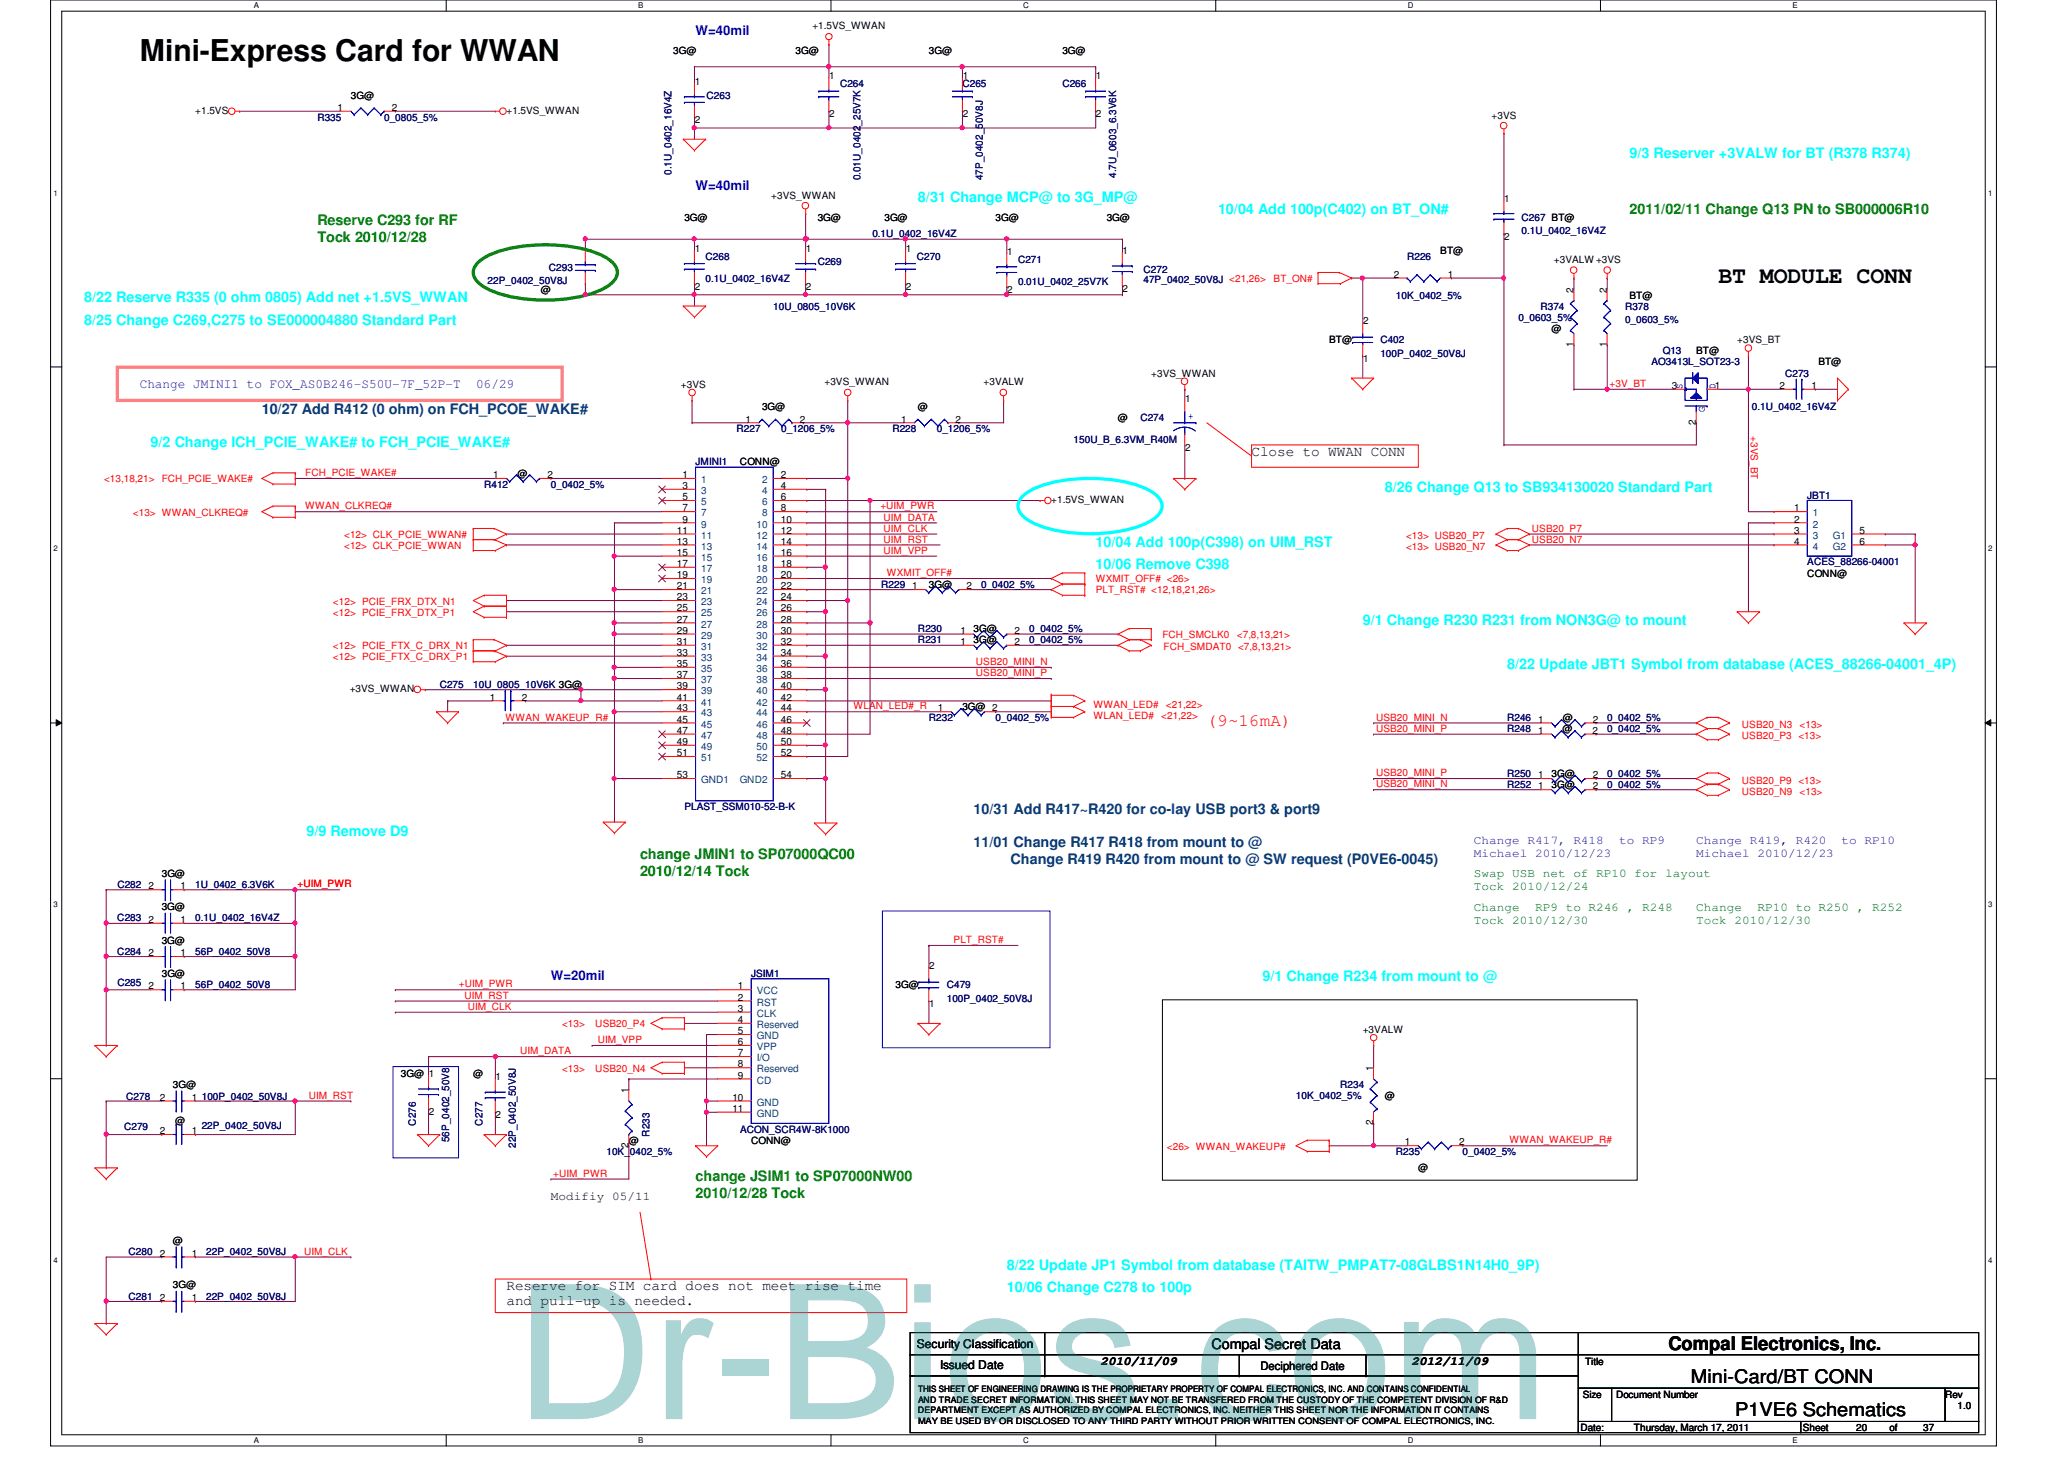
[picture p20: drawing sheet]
<svg xmlns="http://www.w3.org/2000/svg" width="297mm" height="210mm" viewBox="0 0 297 210" stroke-linecap="round" stroke-linejoin="round" font-family="sans-serif">
<defs><g id="words">
<text font-size="27" fill="#00807f" x="74.2" y="204.2">Dr-Bios.com</text>
<text font-size="4.3" x="20.1" y="8.8">Mini-Express Card for WWAN</text>
<text font-size="3.3" x="247.3" y="40.7">BT MODULE CONN</text>
<g font-size="2.7">
<text x="240.1" y="194.3">Compal Electronics, Inc.</text>
<text x="243.3" y="199">Mini-Card/BT CONN</text>
<text x="249.7" y="203.7">P1VE6 Schematics</text>
</g>
<text font-size="2.5" fill="#f00" x="173.7" y="104.5">(9~16mA)</text>
<g font-size="2.1" fill="#0ff">
<text x="234.5" y="22.7">9/3 Reserver +3VALW for BT (R378 R374)</text>
<text x="132.1" y="29.1">8/31 Change MCP@ to 3G_MP@</text>
<text x="175.3" y="30.7">10/04 Add 100p(C402) on BT_ON#</text>
<text x="12.1" y="46.7">8/25 Change C269,C275 to SE000004880 Standard Part</text>
<text x="12.1" y="43.5">8/22 Reserve R335 (0 ohm 0805) Add net +1.5VS_WWAN</text>
<text x="21.7" y="64.3">9/2 Change ICH_PCIE_WAKE# to FCH_PCIE_WAKE#</text>
<text x="199.3" y="70.7">8/26 Change Q13 to SB934130020 Standard Part</text>
<text x="157.7" y="78.7">10/04 Add 100p(C398) on UIM_RST</text>
<text x="157.7" y="81.9">10/06 Remove C398</text>
<text x="196.1" y="89.9">9/1 Change R230 R231 from NON3G@ to mount</text>
<text x="216.9" y="96.3">8/22 Update JBT1 Symbol from database (ACES_88266-04001_4P)</text>
<text x="44.1" y="120.3">9/9 Remove D9</text>
<text x="181.7" y="141.1">9/1 Change R234 from mount to @</text>
<text x="144.9" y="182.7">8/22 Update JP1 Symbol from database (TAITW_PMPAT7-08GLBS1N14H0_9P)</text>
<text x="144.9" y="185.9">10/06 Change C278 to 100p</text>
</g>
<g font-size="2.1" fill="#008000">
<text x="45.7" y="32.3">Reserve C293 for RF</text>
<text x="45.7" y="34.8">Tock 2010/12/28</text>
<text x="234.5" y="30.7">2011/02/11 Change Q13 PN to SB000006R10</text>
<text x="92.1" y="123.5">change JMIN1 to SP07000QC00</text>
<text x="92.1" y="126">2010/12/14 Tock</text>
<text x="100.1" y="169.9">change JSIM1 to SP07000NW00</text>
<text x="100.1" y="172.4">2010/12/28 Tock</text>
</g>
<g font-size="2.1" fill="#004080">
<text x="37.7" y="59.5">10/27 Add R412 (0 ohm) on FCH_PCOE_WAKE#</text>
<text x="140.1" y="117.1">10/31 Add R417~R420 for co-lay USB port3 &amp; port9</text>
<text x="140.1" y="121.9">11/01 Change R417 R418 from mount to @</text>
<text x="145.4" y="124.4">Change R419 R420 from mount to @ SW request (P0VE6-0045)</text>
</g>
<g font-size="2.1">
<text x="180.1" y="65.6">Close to WWAN CONN</text>
<text x="72.9" y="185.6">Reserve for SIM card does not meet rise time</text>
<text x="72.9" y="187.8">and pull-up is needed.</text>
<text x="174.4" y="194.1">Compal Secret Data</text>
</g>
<g font-size="1.9" fill="#00f">
<text x="100.1" y="5">W=40mil</text>
<text x="100.1" y="27.4">W=40mil</text>
<text x="20.1" y="55.9">Change JMINI1 to FOX_AS0B246-S50U-7F_52P-T</text>
<text x="68.5" y="55.9">06/29</text>
<text x="79.3" y="141">W=20mil</text>
</g>
<g font-size="1.7" fill="#00f">
<text x="212.1" y="121.4">Change R417, R418</text>
<text x="212.1" y="123.3">Michael 2010/12/23</text>
<text x="233" y="121.4">to RP9</text>
<text x="244.1" y="121.4">Change R419, R420</text>
<text x="244.1" y="123.3">Michael 2010/12/23</text>
<text x="265" y="121.4">to RP10</text>
</g>
<g font-size="1.7" fill="#008000">
<text x="212.1" y="131">Change</text>
<text x="212.1" y="126.2">Swap USB net of RP10 for layout</text>
<text x="212.1" y="128.1">Tock 2010/12/24</text>
<text x="220.9" y="131">RP9 to R246 , R248</text>
<text x="244.1" y="131">Change</text>
<text x="252.9" y="131">RP10 to R250 , R252</text>
<text x="212.1" y="132.9">Tock 2010/12/30</text>
<text x="244.1" y="132.9">Tock 2010/12/30</text>
</g>
<g font-size="1.7">
<text x="79.3" y="172.6">Modifiy 05/11</text>
<text x="131.9" y="194">Security Classification</text>
<text x="135.3" y="197">Issued Date</text>
<text x="158.4" y="196.4">2010/11/09</text>
<text x="181.4" y="197.1">Deciphered Date</text>
<text x="203.1" y="196.4">2012/11/09</text>
</g>
<g font-size="1.4">
<text x="116.9" y="4.2">+1.5VS_WWAN</text>
<text x="96.9" y="7.7">3G@</text>
<text x="114.5" y="7.7">3G@</text>
<text x="119.3" y="11.4">1</text>
<text x="133.7" y="7.7">3G@</text>
<text x="138.5" y="11.4">1</text>
<text x="152.9" y="7.7">3G@</text>
<text x="157.7" y="11.4">1</text>
<text x="28.1" y="16.4">+1.5VS</text>
<text x="48.6" y="16">1</text>
<text x="50.5" y="14.2">3G@</text>
<text x="56.4" y="16">2</text>
<text x="72.9" y="16.4">+1.5VS_WWAN</text>
<text x="100" y="17.7">2</text>
<text x="100" y="12.2">1</text>
<text x="119.3" y="16.8">2</text>
<text x="138.5" y="16.8">2</text>
<text x="157.7" y="16.8">2</text>
<text x="214.7" y="17.1">+3VS</text>
<text x="111" y="28.6">+3VS_WWAN</text>
<text x="216.5" y="29">1</text>
<text x="98.5" y="31.7">3G@</text>
<text x="117.7" y="31.7">3G@</text>
<text x="127.3" y="31.7">3G@</text>
<text x="143.3" y="31.7">3G@</text>
<text x="159.3" y="31.7">3G@</text>
<text x="216.5" y="34.5">2</text>
<text x="100" y="41.7">2</text>
<text x="100" y="36.2">1</text>
<text x="116" y="41.7">2</text>
<text x="116" y="36.2">1</text>
<text x="130.4" y="41.7">2</text>
<text x="130.4" y="36.2">1</text>
<text x="144.9" y="36.7">1</text>
<text x="161.6" y="42">2</text>
<text x="161.6" y="36.5">1</text>
<text x="200.6" y="40">2</text>
<text x="207.3" y="36.6">BT@</text>
<text x="208.4" y="40">1</text>
<text x="223.6" y="37.8">+3VALW +3VS</text>
<text x="77.8" y="42.2">@</text>
<text x="144.9" y="42.2">2</text>
<text x="196.2" y="46.6">2</text>
<text x="223.3" y="47.7">@</text>
<text x="226.5" y="42.1" transform="rotate(-90 226.5 42.1)">2</text>
<text x="231.2" y="42.1" transform="rotate(-90 231.2 42.1)">2</text>
<text x="234.5" y="43">BT@</text>
<text x="191.3" y="49.4">BT@</text>
<text x="196.2" y="52.1">1</text>
<text x="226.5" y="49.9" transform="rotate(-90 226.5 49.9)">1</text>
<text x="231.2" y="49.9" transform="rotate(-90 231.2 49.9)">1</text>
<text x="244.1" y="51">BT@</text>
<text x="250" y="49.4">+3VS_BT</text>
<text x="261.7" y="52.6">BT@</text>
<text x="98" y="55.8">+3VS</text>
<text x="109.7" y="59">3G@</text>
<text x="118.7" y="55.5">+3VS_WWAN</text>
<text x="132.1" y="59">@</text>
<text x="141.6" y="55.5">+3VALW</text>
<text x="165.7" y="54.2">+3VS_WWAN</text>
<text x="170.5" y="57.8">1</text>
<text x="240.6" y="56">3</text>
<text x="246.8" y="56">1</text>
<text x="256.1" y="56">2</text>
<text x="260.7" y="56">1</text>
<text x="107.3" y="60.8">1</text>
<text x="115.1" y="60.8">2</text>
<text x="129.7" y="60.8">1</text>
<text x="137.5" y="60.8">2</text>
<text x="160.9" y="60.6">@</text>
<text x="170.5" y="64.9">2</text>
<text x="244.1" y="61.1" transform="rotate(-90 244.1 61.1)">2</text>
<text x="71" y="68.8">1</text>
<text x="74.5" y="68.6">@</text>
<text x="78.8" y="68.8">2</text>
<text x="98.2" y="72">5</text>
<text x="98.2" y="70.4">3</text>
<text x="98.2" y="68.8">1</text>
<text x="106.5" y="67">CONN@</text>
<text x="112.4" y="72">6</text>
<text x="112.4" y="70.3">4</text>
<text x="112.4" y="68.8">2</text>
<text x="97.4" y="76.8">11</text>
<text x="98.2" y="75.2">9</text>
<text x="98.2" y="73.6">7</text>
<text x="112.4" y="76.8">12</text>
<text x="112.4" y="75.2">10</text>
<text x="112.4" y="73.6">8</text>
<text x="151.3" y="72.4">+1.5VS_WWAN</text>
<text x="258.2" y="76.8">3</text>
<text x="258.2" y="75.2">2</text>
<text x="258.2" y="73.6">1</text>
<text x="267.6" y="76.8">5</text>
<text x="97.4" y="83.2">19</text>
<text x="97.4" y="81.6">17</text>
<text x="97.4" y="80">15</text>
<text x="97.4" y="78.4">13</text>
<text x="112.4" y="83.2">20</text>
<text x="112.4" y="81.6">18</text>
<text x="112.4" y="80">16</text>
<text x="112.4" y="78.3">14</text>
<text x="258.2" y="78.3">4</text>
<text x="260.1" y="83">CONN@</text>
<text x="267.6" y="78.3">6</text>
<text x="97.4" y="89.6">27</text>
<text x="97.4" y="88">25</text>
<text x="97.4" y="86.4">23</text>
<text x="97.4" y="84.8">21</text>
<text x="112.4" y="89.6">28</text>
<text x="112.4" y="88">26</text>
<text x="112.4" y="86.3">24</text>
<text x="112.4" y="84.8">22</text>
<text x="131.3" y="84.8">1</text>
<text x="133.7" y="84.6">3G@</text>
<text x="139.1" y="84.8">2</text>
<text x="97.4" y="96">35</text>
<text x="97.4" y="94.4">33</text>
<text x="97.4" y="92.8">31</text>
<text x="97.4" y="91.2">29</text>
<text x="112.4" y="96">36</text>
<text x="112.4" y="94.3">34</text>
<text x="112.4" y="92.8">32</text>
<text x="112.4" y="91.2">30</text>
<text x="138.2" y="92.8">1</text>
<text x="138.2" y="91.2">1</text>
<text x="140.1" y="92.6">3G@</text>
<text x="140.1" y="91">3G@</text>
<text x="146" y="92.8">2</text>
<text x="146" y="91.2">2</text>
<text x="50.3" y="99.6">+3VS_WWAN</text>
<text x="70.5" y="100.8">1</text>
<text x="75.1" y="100.8">2</text>
<text x="97.4" y="100.8">41</text>
<text x="97.4" y="99.2">39</text>
<text x="97.4" y="97.6">37</text>
<text x="112.4" y="100.8">42</text>
<text x="112.4" y="99.2">40</text>
<text x="112.4" y="97.6">38</text>
<text x="97.4" y="107.2">49</text>
<text x="97.4" y="105.6">47</text>
<text x="97.4" y="104">45</text>
<text x="97.4" y="102.3">43</text>
<text x="112.4" y="107.2">50</text>
<text x="112.4" y="105.6">48</text>
<text x="112.4" y="104">46</text>
<text x="112.4" y="102.3">44</text>
<text x="135" y="102.4">1</text>
<text x="138.5" y="102.2">3G@ 2</text>
<text x="221.4" y="105.6">1</text>
<text x="221.4" y="104">1</text>
<text x="224.9" y="105.4">@</text>
<text x="224.9" y="103.8">@</text>
<text x="229.2" y="105.6">2</text>
<text x="229.2" y="104">2</text>
<text x="97.4" y="112">53</text>
<text x="97.4" y="108.8">51</text>
<text x="112.4" y="112">54</text>
<text x="112.4" y="108.8">52</text>
<text x="221.4" y="112">1</text>
<text x="221.4" y="113.6">1</text>
<text x="223.3" y="111.8">3G@</text>
<text x="223.3" y="113.4">3G@</text>
<text x="229.2" y="112">2</text>
<text x="229.2" y="113.6">2</text>
<text x="21.4" y="128">2</text>
<text x="23.3" y="131">3G@</text>
<text x="23.3" y="126.2">3G@</text>
<text x="26" y="128">1</text>
<text x="21.4" y="132.8">2</text>
<text x="21.4" y="137.6">2</text>
<text x="23.3" y="135.7">3G@</text>
<text x="26" y="132.8">1</text>
<text x="26" y="137.6">1</text>
<text x="21.4" y="142.4">2</text>
<text x="23.3" y="140.6">3G@</text>
<text x="26" y="142.4">1</text>
<text x="106.2" y="144">2</text>
<text x="106.2" y="142.4">1</text>
<text x="128.9" y="142.2">3G@</text>
<text x="133.7" y="139.4">2</text>
<text x="106.2" y="148.8">5</text>
<text x="106.2" y="147.2">4</text>
<text x="106.2" y="145.6">3</text>
<text x="133.7" y="144.8">1</text>
<text x="196.1" y="148.6">+3VALW</text>
<text x="57.7" y="155">3G@ 1</text>
<text x="68.1" y="155">@</text>
<text x="71.3" y="155.4">1</text>
<text x="106.2" y="155.2">9</text>
<text x="106.2" y="153.6">8</text>
<text x="106.2" y="150.4">6</text>
<text x="106.2" y="152">7</text>
<text x="197.6" y="154.1" transform="rotate(-90 197.6 154.1)">1</text>
<text x="23" y="158.4">2</text>
<text x="24.9" y="156.6">3G@</text>
<text x="25.2" y="161.7">@</text>
<text x="27.6" y="158.4">1</text>
<text x="61.7" y="160.4">2</text>
<text x="71.3" y="160.9">2</text>
<text x="90.5" y="157.3" transform="rotate(-90 90.5 157.3)">1</text>
<text x="105.4" y="160">11</text>
<text x="105.4" y="158.4">10</text>
<text x="197.6" y="161.9" transform="rotate(-90 197.6 161.9)">2</text>
<text x="199.3" y="158.2">@</text>
<text x="23" y="163.2">2</text>
<text x="27.6" y="163.2">1</text>
<text x="90.5" y="165.1" transform="rotate(-90 90.5 165.1)">2</text>
<text x="90.5" y="164.6">@</text>
<text x="108.1" y="164.6">CONN@</text>
<text x="202.2" y="164.8">1</text>
<text x="210" y="164.8">2</text>
<text x="204.1" y="168.4">@</text>
<text x="24.9" y="179">@</text>
<text x="23" y="180.8">2</text>
<text x="24.9" y="185.4">3G@</text>
<text x="27.6" y="180.8">1</text>
<text x="23" y="187.2">2</text>
<text x="27.6" y="187.2">1</text>
<text x="228.1" y="196.4">Title</text>
<text x="227.8" y="201.1">Size</text>
<text x="232.6" y="201.1">Document Number</text>
<text x="279.9" y="201.1">Rev</text>
<text x="281.7" y="202.6">1.0</text>
<text x="227.4" y="205.9">Date:</text>
<text x="235.1" y="205.9">Thursday, March 17, 2011</text>
<text x="259.4" y="205.9">Sheet</text>
<text x="267.2" y="205.9">20</text>
<text x="271.9" y="205.9">of</text>
<text x="276.8" y="205.9">37</text>
</g>
<g font-size="1.4" fill="#000080">
<text x="45.7" y="17.4">R335</text>
<text x="55.3" y="17.4">0_0805_5%</text>
<text x="101.7" y="14.2">C263</text>
<text x="120.9" y="12.6">C264</text>
<text x="138.5" y="12.6">C265</text>
<text x="152.9" y="12.6">C266</text>
<text x="96.6" y="25.1" transform="rotate(-90 96.6 25.1)">0.1U_0402_16V4Z</text>
<text x="123.9" y="25.9" transform="rotate(-90 123.9 25.9)">0.01U_0402_25V7K</text>
<text x="141.5" y="25.9" transform="rotate(-90 141.5 25.9)">47P_0402_50V8J</text>
<text x="160.6" y="25.6" transform="rotate(-90 160.6 25.6)">4.7U_0603_6.3V6K</text>
<text x="125.5" y="34.2">0.1U_0402_16V4Z</text>
<text x="219" y="31.7">C267 BT@</text>
<text x="219" y="33.7">0.1U_0402_16V4Z</text>
<text x="70.2" y="40.9">22P_0402_50V8J</text>
<text x="79" y="39">C293</text>
<text x="101.5" y="37.4">C268</text>
<text x="101.5" y="40.6">0.1U_0402_16V4Z</text>
<text x="117.7" y="38.2">C269</text>
<text x="131.9" y="37.4">C270</text>
<text x="146.5" y="37.8">C271</text>
<text x="146.5" y="41.1">0.01U_0402_25V7K</text>
<text x="164.6" y="39.3">C272</text>
<text x="164.6" y="40.7">47P_0402_50V8J &lt;21,26&gt;</text>
<text x="202.5" y="37.4">R226</text>
<text x="111.3" y="44.6">10U_0805_10V6K</text>
<text x="200.9" y="43">10K_0402_5%</text>
<text x="218.5" y="46.2">0_0603_5%</text>
<text x="221.7" y="44.6">R374</text>
<text x="233.9" y="44.6">R378</text>
<text x="233.9" y="46.5">0_0603_5%</text>
<text x="198.7" y="49.4">C402</text>
<text x="198.7" y="51.3">100P_0402_50V8J</text>
<text x="237.7" y="52.6">AO3413L_SOT23-3</text>
<text x="239.3" y="51">Q13</text>
<text x="252.1" y="59">0.1U_0402_16V4Z</text>
<text x="256.9" y="54.2">C273</text>
<text x="106" y="62.2">R227</text>
<text x="112.4" y="62.2">0_1206_5%</text>
<text x="128.4" y="62.2">R228</text>
<text x="134.8" y="62.2">0_1206_5%</text>
<text x="154.5" y="63.8">150U_B_6.3VM_R40M</text>
<text x="164.1" y="60.6">C274</text>
<text x="69.7" y="70.2">R412</text>
<text x="79.3" y="70.2">0_0402_5%</text>
<text x="100.1" y="67">JMINI1</text>
<text x="260.1" y="71.7">JBT1</text>
<text x="260.1" y="81.4">ACES_88266-04001</text>
<text x="126.8" y="84.6">R229</text>
<text x="141.2" y="84.6">0_0402_5%</text>
<text x="132.1" y="92.6">R231</text>
<text x="132.1" y="91">R230</text>
<text x="148.1" y="92.6">0_0402_5%</text>
<text x="148.1" y="91">0_0402_5%</text>
<text x="63.3" y="99">C275</text>
<text x="68.1" y="99">10U_0805_10V6K 3G@</text>
<text x="133.7" y="103.8">R232</text>
<text x="143.3" y="103.8">0_0402_5%</text>
<text x="216.9" y="105.4">R248</text>
<text x="216.9" y="103.8">R246</text>
<text x="231.3" y="105.4">0_0402_5%</text>
<text x="231.3" y="103.8">0_0402_5%</text>
<text x="216.9" y="111.8">R250</text>
<text x="216.9" y="113.4">R252</text>
<text x="231.3" y="111.8">0_0402_5%</text>
<text x="231.3" y="113.4">0_0402_5%</text>
<text x="98.5" y="116.6">PLAST_SSM010-52-B-K</text>
<text x="16.9" y="127.8">C282</text>
<text x="28.1" y="127.8">1U_0402_6.3V6K</text>
<text x="16.9" y="132.6">C283</text>
<text x="16.9" y="137.4">C284</text>
<text x="28.1" y="132.6">0.1U_0402_16V4Z</text>
<text x="28.1" y="137.4">56P_0402_50V8</text>
<text x="16.9" y="141.8">C285</text>
<text x="28.1" y="142.2">56P_0402_50V8</text>
<text x="108.1" y="140.6">JSIM1</text>
<text x="136.3" y="142.2">C479</text>
<text x="136.3" y="144.1">100P_0402_50V8J</text>
<text x="18.2" y="158.2">C278</text>
<text x="29" y="158.2">100P_0402_50V8J</text>
<text x="59.9" y="162" transform="rotate(-90 59.9 162)">C276</text>
<text x="69.5" y="162" transform="rotate(-90 69.5 162)">C277</text>
<text x="186.5" y="158.2">10K_0402_5%</text>
<text x="192.9" y="156.6">R234</text>
<text x="17.9" y="162.6">C279</text>
<text x="29" y="162.5">22P_0402_50V8J</text>
<text x="64.6" y="164.3" transform="rotate(-90 64.6 164.3)">56P_0402_50V8</text>
<text x="74.2" y="165.1" transform="rotate(-90 74.2 165.1)">22P_0402_50V8J</text>
<text x="87.3" y="166.2">10K_0402_5%</text>
<text x="93.5" y="163.5" transform="rotate(-90 93.5 163.5)">R233</text>
<text x="106.5" y="163">ACON_SCR4W-8K1000</text>
<text x="200.9" y="166.2">R235</text>
<text x="210.5" y="166.2">0_0402_5%</text>
<text x="18.5" y="180.6">C280</text>
<text x="29.7" y="180.6">22P_0402_50V8J</text>
<text x="18.5" y="187">C281</text>
<text x="29.7" y="187">22P_0402_50V8J</text>
</g>
<g font-size="1.4" fill="#f00">
<text x="183.3" y="40.6">BT_ON#</text>
<text x="231.6" y="55.7">+3V_BT</text>
<text x="252" y="62.7" transform="rotate(90 252 62.7)">+3VS_BT</text>
<text x="15" y="69.4">&lt;13,18,21&gt;</text>
<text x="23.3" y="69.4">FCH_PCIE_WAKE#</text>
<text x="43.9" y="68.5">FCH_PCIE_WAKE#</text>
<text x="19.1" y="74.2">&lt;13&gt; WWAN_CLKREQ#</text>
<text x="43.9" y="73.3">WWAN_CLKREQ#</text>
<text x="49.5" y="77.4">&lt;12&gt; CLK_PCIE_WWAN#</text>
<text x="126.7" y="73.3">+UIM_PWR</text>
<text x="127.2" y="74.9">UIM_DATA</text>
<text x="127.2" y="76.5">UIM_CLK</text>
<text x="202.3" y="77.5">&lt;13&gt; USB20_P7</text>
<text x="220.5" y="76.5">USB20_P7</text>
<text x="49.5" y="79">&lt;12&gt; CLK_PCIE_WWAN</text>
<text x="127.2" y="79.7">UIM_VPP</text>
<text x="127.2" y="78.1">UIM_RST</text>
<text x="127.6" y="82.9">WXMIT_OFF#</text>
<text x="157.7" y="83.8">WXMIT_OFF# &lt;26&gt;</text>
<text x="202.3" y="79.1">&lt;13&gt; USB20_N7</text>
<text x="220.5" y="78.1">USB20_N7</text>
<text x="47.9" y="88.6">&lt;12&gt; PCIE_FRX_DTX_P1</text>
<text x="47.9" y="87">&lt;12&gt; PCIE_FRX_DTX_N1</text>
<text x="157.7" y="85.4">PLT_RST# &lt;12,18,21,26&gt;</text>
<text x="47.9" y="95">&lt;12&gt; PCIE_FTX_C_DRX_P1</text>
<text x="47.9" y="93.4">&lt;12&gt; PCIE_FTX_C_DRX_N1</text>
<text x="140.5" y="95.7">USB20_MINI_N</text>
<text x="167.3" y="91.8">FCH_SMCLK0</text>
<text x="167.5" y="93.5">FCH_SMDAT0 &lt;7,8,13,21&gt;</text>
<text x="178" y="91.8">&lt;7,8,13,21&gt;</text>
<text x="140.5" y="97.3">USB20_MINI_P</text>
<text x="157.4" y="101.9">WWAN_LED#</text>
<text x="167.8" y="101.9">&lt;21,22&gt;</text>
<text x="72.8" y="103.7">WWAN_WAKEUP_R#</text>
<text x="122.8" y="102.1">WLAN_LED#_R</text>
<text x="157.4" y="103.5">WLAN_LED#</text>
<text x="167.1" y="103.5">&lt;21,22&gt;</text>
<text x="198" y="103.7">USB20_MINI_N</text>
<text x="198" y="105.3">USB20_MINI_P</text>
<text x="250.7" y="104.7">USB20_N3</text>
<text x="250.7" y="106.3">USB20_P3 &lt;13&gt;</text>
<text x="259" y="104.7">&lt;13&gt;</text>
<text x="198" y="111.7">USB20_MINI_P</text>
<text x="198" y="113.3">USB20_MINI_N</text>
<text x="250.7" y="112.7">USB20_P9 &lt;13&gt;</text>
<text x="250.7" y="114.3">USB20_N9</text>
<text x="259" y="114.3">&lt;13&gt;</text>
<text x="42.8" y="127.7">+UIM_PWR</text>
<text x="137.2" y="135.7">PLT_RST#</text>
<text x="66" y="142.1">+UIM_PWR</text>
<text x="66.8" y="143.7">UIM_RST</text>
<text x="67.3" y="145.3">UIM_CLK</text>
<text x="80.9" y="147.8">&lt;13&gt;</text>
<text x="85.7" y="147.8">USB20_P4</text>
<text x="74.8" y="151.7">UIM_DATA</text>
<text x="80.9" y="154.2">&lt;13&gt;</text>
<text x="85.7" y="154.2">USB20_N4</text>
<text x="86" y="150.1">UIM_VPP</text>
<text x="44.4" y="158.1">UIM_RST</text>
<text x="167.9" y="165.4">&lt;26&gt; WWAN_WAKEUP#</text>
<text x="217.2" y="164.5">WWAN_WAKEUP_R#</text>
<text x="79.6" y="169.3">+UIM_PWR</text>
<text x="43.8" y="180.5">UIM_CLK</text>
</g>
<g font-size="1.4" fill="#00f">
<text x="242.1" y="56" transform="rotate(-90 242.1 56)">S</text>
<text x="245.3" y="59.2" transform="rotate(-90 245.3 59.2)">G</text>
<text x="246.9" y="56" transform="rotate(-90 246.9 56)">D</text>
<text x="171" y="60.2">+</text>
</g>
<g font-size="1.4" fill="#004080">
<text x="100.9" y="71.1">3</text>
<text x="100.9" y="69.5">1</text>
<text x="109.7" y="71.1">4</text>
<text x="109.7" y="69.5">2</text>
<text x="100.9" y="77.5">11</text>
<text x="100.9" y="75.9">9</text>
<text x="100.9" y="74.3">7</text>
<text x="100.9" y="72.7">5</text>
<text x="108.9" y="77.5">12</text>
<text x="108.9" y="75.9">10</text>
<text x="109.7" y="74.3">8</text>
<text x="109.7" y="72.7">6</text>
<text x="260.9" y="77.5">3</text>
<text x="260.9" y="75.9">2</text>
<text x="260.9" y="74.3">1</text>
<text x="263.8" y="77.5">G1</text>
<text x="100.9" y="83.9">19</text>
<text x="100.9" y="82.3">17</text>
<text x="100.9" y="80.7">15</text>
<text x="100.9" y="79.1">13</text>
<text x="108.9" y="83.9">20</text>
<text x="108.9" y="82.3">18</text>
<text x="108.9" y="80.7">16</text>
<text x="108.9" y="79.1">14</text>
<text x="260.9" y="79.1">4</text>
<text x="263.8" y="79.1">G2</text>
<text x="100.9" y="88.7">25</text>
<text x="100.9" y="87.1">23</text>
<text x="100.9" y="85.5">21</text>
<text x="108.9" y="88.7">26</text>
<text x="108.9" y="87.1">24</text>
<text x="108.9" y="85.5">22</text>
<text x="100.9" y="95.1">33</text>
<text x="100.9" y="93.5">31</text>
<text x="100.9" y="91.9">29</text>
<text x="100.9" y="90.3">27</text>
<text x="108.9" y="95.1">34</text>
<text x="108.9" y="93.5">32</text>
<text x="108.9" y="91.9">30</text>
<text x="108.9" y="90.3">28</text>
<text x="100.9" y="101.5">41</text>
<text x="100.9" y="99.9">39</text>
<text x="100.9" y="98.3">37</text>
<text x="100.9" y="96.7">35</text>
<text x="108.9" y="101.5">42</text>
<text x="108.9" y="99.9">40</text>
<text x="108.9" y="98.3">38</text>
<text x="108.9" y="96.7">36</text>
<text x="100.9" y="107.9">49</text>
<text x="100.9" y="106.3">47</text>
<text x="100.9" y="104.7">45</text>
<text x="100.9" y="103.1">43</text>
<text x="108.9" y="107.9">50</text>
<text x="108.9" y="106.3">48</text>
<text x="108.9" y="104.7">46</text>
<text x="108.9" y="103.1">44</text>
<text x="100.9" y="112.7">GND1</text>
<text x="100.9" y="109.5">51</text>
<text x="106.5" y="112.7">GND2</text>
<text x="108.9" y="109.5">52</text>
<text x="108.9" y="143.1">VCC</text>
<text x="108.9" y="149.5">GND</text>
<text x="108.9" y="147.9">Reserved</text>
<text x="108.9" y="144.7">RST</text>
<text x="108.9" y="146.3">CLK</text>
<text x="108.9" y="155.9">CD</text>
<text x="108.9" y="154.3">Reserved</text>
<text x="108.9" y="151.1">VPP</text>
<text x="108.9" y="152.7">I/O</text>
<text x="108.9" y="160.7">GND</text>
<text x="108.9" y="159.1">GND</text>
</g>
<g font-size="1.3">
<text x="132.1" y="203.3">DEPARTMENT EXCEPT AS AUTHORIZED BY COMPAL ELECTRONICS, INC. NEITHER THIS SHEET NOR THE INFORMATION IT CONTAINS</text>
<text x="132.1" y="201.8">AND TRADE SECRET INFORMATION. THIS SHEET MAY NOT BE TRANSFERED FROM THE CUSTODY OF THE COMPETENT DIVISION OF R&amp;D</text>
<text x="132.1" y="200.3">THIS SHEET OF ENGINEERING DRAWING IS THE PROPRIETARY PROPERTY OF COMPAL ELECTRONICS, INC. AND CONTAINS CONFIDENTIAL</text>
<text x="132.1" y="204.8">MAY BE USED BY OR DISCLOSED TO ANY THIRD PARTY WITHOUT PRIOR WRITTEN CONSENT OF COMPAL ELECTRONICS, INC.</text>
</g>
<g font-size="1.1">
<text x="36.5" y="1.1">A</text>
<text x="91.9" y="1.1">B</text>
<text x="147.2" y="1.1">C</text>
<text x="202.6" y="1.1">D</text>
<text x="258" y="1.1">E</text>
<text x="7.7" y="28.2">1</text>
<text x="286.1" y="28.2">1</text>
<text x="7.7" y="79.3">2</text>
<text x="286.1" y="79.3">2</text>
<text x="7.7" y="130.6">3</text>
<text x="286.1" y="130.6">3</text>
<text x="7.7" y="181.7">4</text>
<text x="286.1" y="181.7">4</text>
<text x="36.5" y="207.6">A</text>
<text x="91.9" y="207.6">B</text>
<text x="147.2" y="207.6">C</text>
<text x="202.6" y="207.6">D</text>
<text x="258" y="207.6">E</text>
</g>
</g></defs>
<path d="M7.3 0h280v208h-280zM8.9 1.6h276.8v204.8h-276.8z" fill="none" stroke="#000" stroke-width=".14"/>
<g fill="#fff">
<path d="M36.5 .2h.7v1.2h-.7z"/>
<path d="M36.5 206.6h.7v1.2h-.7z"/>
</g>
<path d="M64.2 0v1.6M64.2 206.4v1.6" fill="none" stroke="#000" stroke-width=".14"/>
<g fill="#fff">
<path d="M91.9 .2h.7v1.2h-.7z"/>
<path d="M91.9 206.6h.7v1.2h-.7z"/>
</g>
<path d="M119.6 0v1.6M119.6 206.4v1.6" fill="none" stroke="#000" stroke-width=".14"/>
<g fill="#fff">
<path d="M147.2 .2h.8v1.2h-.8z"/>
<path d="M147.2 206.6h.8v1.2h-.8z"/>
</g>
<path d="M175 0v1.6M175 206.4v1.6" fill="none" stroke="#000" stroke-width=".14"/>
<g fill="#fff">
<path d="M202.6 .2h.8v1.2h-.8z"/>
<path d="M202.6 206.6h.8v1.2h-.8z"/>
</g>
<path d="M230.3 0v1.6M230.3 206.4v1.6" fill="none" stroke="#000" stroke-width=".14"/>
<g fill="#fff">
<path d="M258 .2h.7v1.2h-.7z"/>
<path d="M258 206.6h.7v1.2h-.7z"/>
<path d="M7.7 27.2h.6v1.2h-.6z"/>
<path d="M286.1 27.2h.6v1.2h-.6z"/>
<path d="M7.7 78.4h.6v1.1h-.6z"/>
<path d="M286.1 78.4h.6v1.1h-.6z"/>
</g>
<path d="M7.3 52.8h1.6M285.7 52.8h1.6" fill="none" stroke="#000" stroke-width=".14"/>
<g fill="#fff">
<path d="M7.7 129.6h.6v1.2h-.6z"/>
<path d="M286.1 129.6h.6v1.2h-.6z"/>
</g>
<path d="M7.3 104h1.6M8.1 103.5l.8 .5-.8 .4zM285.7 104l.8-.5v.9zM285.7 104h1.6" fill="none" stroke="#000" stroke-width=".14"/>
<path d="M8.1 103.5l.8 .5-.8 .4zM285.7 104l.8-.5v.9z" fill="#000"/>
<g fill="#fff">
<path d="M7.7 180.8h.6v1.1h-.6z"/>
<path d="M286.1 180.8h.6v1.1h-.6z"/>
</g>
<path d="M7.3 155.2h1.6M285.7 155.2h1.6" fill="none" stroke="#000" stroke-width=".14"/>
<path d="M115.9 34.4h.1M115.9 34.4v1.6M130.3 34.4h.1M130.3 34.4h14.6" fill="none" stroke="#800040" stroke-width=".14"/>
<circle cx="144.9" cy="34.4" r=".31" fill="#f0f"/>
<circle cx="144.9" cy="34.4" r=".31" fill="none" stroke="#f0f" stroke-width=".14"/>
<circle cx="130.3" cy="34.4" r=".31" fill="#f0f"/>
<circle cx="130.3" cy="34.4" r=".31" fill="none" stroke="#f0f" stroke-width=".14"/>
<path d="M99.9 34.4h.1M99.9 34.4v1.6M99.9 42.4h.1M99.9 42.4v1.6M144.9 41.3h.1M144.9 41.3v1.1M116.1 70.4h.1M116.1 70.4h2.7M122 60.8h.1M122 60.8v8" fill="none" stroke="#800040" stroke-width=".14"/>
<circle cx="122" cy="68.8" r=".3" fill="#f0f"/>
<circle cx="122" cy="68.8" r=".3" fill="none" stroke="#f0f" stroke-width=".14"/>
<circle cx="122" cy="60.8" r=".3" fill="#f0f"/>
<circle cx="122" cy="60.8" r=".3" fill="none" stroke="#f0f" stroke-width=".14"/>
<path d="M99.6 57.6h.1M99.6 57.6v3.2M130.3 40.8h.1M130.3 40.8v1.6M231.3 56h.1M231.3 49.6h.1M231.3 56h9.6M231.3 49.6v6.4M88.4 75.2h.1M88.4 75.2h6.9M216.4 64h.1M216.4 64h27.7" fill="none" stroke="#800040" stroke-width=".14"/>
<circle cx="231.3" cy="56" r=".3" fill="#f0f"/>
<circle cx="231.3" cy="56" r=".3" fill="none" stroke="#f0f" stroke-width=".14"/>
<path d="M196.1 40h.1M196.1 40h4.8M251.6 51.2h.1M251.6 56h.1M251.6 51.2v22.4M261.2 56h.1M261.2 56h3.3" fill="none" stroke="#800040" stroke-width=".14"/>
<circle cx="251.6" cy="56" r=".3" fill="#f0f"/>
<circle cx="251.6" cy="56" r=".3" fill="none" stroke="#f0f" stroke-width=".14"/>
<path d="M251.6 56h.1M251.6 56h4.8M88.4 75.2h.1M88.4 75.2v4.8M88.4 80h.1M88.4 80h6.9" fill="none" stroke="#800040" stroke-width=".14"/>
<circle cx="88.4" cy="80" r=".3" fill="#f0f"/>
<circle cx="88.4" cy="80" r=".3" fill="none" stroke="#f0f" stroke-width=".14"/>
<path d="M130.3 42.4h.1M130.3 42.4h14.6" fill="none" stroke="#800040" stroke-width=".14"/>
<circle cx="130.3" cy="42.4" r=".31" fill="#f0f"/>
<circle cx="130.3" cy="42.4" r=".31" fill="none" stroke="#f0f" stroke-width=".14"/>
<path d="M88.4 112h.1M88.4 112v6.3" fill="none" stroke="#800040" stroke-width=".14"/>
<circle cx="88.4" cy="112" r=".3" fill="#f0f"/>
<circle cx="88.4" cy="112" r=".3" fill="none" stroke="#f0f" stroke-width=".14"/>
<path d="M115.9 40.8h.1M115.9 42.4h.1M115.9 40.8v1.6M115.9 42.4h14.4" fill="none" stroke="#800040" stroke-width=".14"/>
<circle cx="115.9" cy="42.4" r=".3" fill="#f0f"/>
<circle cx="115.9" cy="42.4" r=".3" fill="none" stroke="#f0f" stroke-width=".14"/>
<path d="M116.1 34.4h.1M116.1 34.4h14.2M116.1 68.8h.1M116.1 68.8h5.9" fill="none" stroke="#800040" stroke-width=".14"/>
<circle cx="116.1" cy="34.4" r=".3" fill="#f0f"/>
<circle cx="116.1" cy="34.4" r=".3" fill="none" stroke="#f0f" stroke-width=".14"/>
<g fill="none" stroke="#800040" stroke-width=".14">
<path d="M115.9 30.7h.1M115.9 30.7v3.7M130.3 34.4h.1M130.3 34.4v1.6M144.9 34.4h.1M144.9 34.4v2.1M99.9 42.4h.1M99.9 42.4h16M122 57.6h.1M122 57.6v3.2h-6.4M42.5 68.8h.1M42.5 68.8h28.8"/>
<path d="M42.5 73.6h.1M42.5 73.6h52.8M72.9 76.8h.1M72.9 76.8h22.4M72.9 78.4h.1M72.9 78.4h22.4M99.6 60.8h.1M99.6 60.8h8M115.6 60.8h.1M251.6 73.6h3.7M255.3 73.6h.1"/>
</g>
<circle cx="99.9" cy="42.4" r=".3" fill="#f0f"/>
<circle cx="99.9" cy="42.4" r=".3" fill="none" stroke="#f0f" stroke-width=".14"/>
<g fill="none" stroke="#800040" stroke-width=".14">
<path d="M216.4 19.2h.1M216.4 19.2v9.6M99.9 40.8h.1M99.9 40.8v1.6M144.4 57.6h.1M144.4 57.6v3.2h-6.4M170.5 56h.1M170.5 56v1.6M216.4 40h.1M216.4 40v24M116.1 75.2h.1M116.1 75.2h18.7"/>
<path d="M116.1 78.4h.1M116.1 78.4h19.2M116.1 76.8h.1M116.1 76.8h18.7M116.1 72h.1M116.1 73.6h.1M116.1 72h33.6M116.1 73.6h18.7M122 60.8h.1M122 60.8h8M138 60.8h.1M149.7 72h.1"/>
<path d="M251.6 75.2h.1M251.6 75.2v12.8M251.6 75.2h3.7M255.3 75.2h.1M116.1 80h.1M116.1 80h18.7M118.8 112h.1M118.8 112v6.4"/>
</g>
<circle cx="216.4" cy="40" r=".3" fill="#f0f"/>
<circle cx="216.4" cy="40" r=".3" fill="none" stroke="#f0f" stroke-width=".14"/>
<path d="M216.4 33.6h.1M216.4 33.6v6.4h-7.5M208.9 40h.1M275.6 78.4h.1M275.6 78.4v11.2" fill="none" stroke="#800040" stroke-width=".14"/>
<circle cx="275.6" cy="78.4" r=".3" fill="#f0f"/>
<circle cx="275.6" cy="78.4" r=".3" fill="none" stroke="#f0f" stroke-width=".14"/>
<path d="M271.3 76.8h.1M271.3 78.4h.1M271.3 76.8h4.3M275.6 76.8h.1M275.6 76.8v1.6h-4.3M197.7 150.4h.1M197.7 150.4v3.2M197.7 164.8h.1M197.7 164.8h4.8" fill="none" stroke="#800040" stroke-width=".14"/>
<circle cx="197.7" cy="164.8" r=".3" fill="#f0f"/>
<circle cx="197.7" cy="164.8" r=".3" fill="none" stroke="#f0f" stroke-width=".14"/>
<path d="M88.4 112h.1M88.4 102.4h.1M88.4 112h6.9M88.4 102.4v9.6M191.3 164.8h.1M197.7 161.6h.1M197.7 161.6v3.2h-6.4M210.5 164.8h.1M210.5 164.8h20.8" fill="none" stroke="#800040" stroke-width=".14"/>
<circle cx="88.4" cy="102.4" r=".3" fill="#f0f"/>
<circle cx="88.4" cy="102.4" r=".3" fill="none" stroke="#f0f" stroke-width=".14"/>
<path d="M144.9 34.4h16.6M161.5 34.4h.1M144.9 42.4h16.6M161.5 42.4h.1" fill="none" stroke="#800040" stroke-width=".14"/>
<circle cx="144.9" cy="42.4" r=".31" fill="#f0f"/>
<circle cx="144.9" cy="42.4" r=".31" fill="none" stroke="#f0f" stroke-width=".14"/>
<path d="M119.3 18.4h.1M119.3 18.4h19.2M161.5 34.4h.1M161.5 34.4v1.9M161.5 41.1h.1M161.5 41.1v1.3M170.5 68.8h.1M170.5 64v4.8" fill="none" stroke="#800040" stroke-width=".14"/>
<circle cx="119.3" cy="18.4" r=".3" fill="#f0f"/>
<circle cx="119.3" cy="18.4" r=".3" fill="none" stroke="#f0f" stroke-width=".14"/>
<path d="M99.9 9.6h.1M99.9 18.4h.1M99.9 16.8h.1M99.9 9.6v2.4M99.9 16.8v3.2M119.3 16h.1M119.3 16v2.4h-19.4M138.5 9.6h.1M138.5 16h.1M138.5 9.6v1.6M138.5 16v2.4" fill="none" stroke="#800040" stroke-width=".14"/>
<circle cx="99.9" cy="18.4" r=".3" fill="#f0f"/>
<circle cx="99.9" cy="18.4" r=".3" fill="none" stroke="#f0f" stroke-width=".14"/>
<path d="M119.3 9.6h.1M119.3 9.6h19.2" fill="none" stroke="#800040" stroke-width=".14"/>
<circle cx="119.3" cy="9.6" r=".31" fill="#f0f"/>
<circle cx="119.3" cy="9.6" r=".31" fill="none" stroke="#f0f" stroke-width=".14"/>
<path d="M138.5 18.4h.1M138.5 18.4h19.2M157.7 9.6h.1M157.7 9.6v1.6" fill="none" stroke="#800040" stroke-width=".14"/>
<circle cx="138.5" cy="18.4" r=".3" fill="#f0f"/>
<circle cx="138.5" cy="18.4" r=".3" fill="none" stroke="#f0f" stroke-width=".14"/>
<path d="M138.5 9.6h.1M138.5 9.6h19.2" fill="none" stroke="#800040" stroke-width=".14"/>
<circle cx="138.5" cy="9.6" r=".31" fill="#f0f"/>
<circle cx="138.5" cy="9.6" r=".31" fill="none" stroke="#f0f" stroke-width=".14"/>
<g fill="none" stroke="#800040" stroke-width=".14">
<path d="M34.5 16h.1M34.5 16h14.4M56.9 16h.1M56.9 16h14.4M99.9 9.6h.1M99.9 9.6h19.4M119.3 6.4h.1M119.3 9.6h.1M119.3 6.4v4.8M157.7 16h.1M157.7 16v2.4M99.9 34.4h.1"/>
<path d="M99.9 34.4h16M220.1 78.4h35.2M220.1 76.8h35.2M255.3 78.4h.1M255.3 76.8h.1"/>
</g>
<circle cx="99.9" cy="34.4" r=".3" fill="#f0f"/>
<circle cx="99.9" cy="34.4" r=".3" fill="none" stroke="#f0f" stroke-width=".14"/>
<path d="M115.9 34.4h.1M115.9 34.4h.2" fill="none" stroke="#800040" stroke-width=".14"/>
<circle cx="115.9" cy="34.4" r=".3" fill="#f0f"/>
<circle cx="115.9" cy="34.4" r=".3" fill="none" stroke="#f0f" stroke-width=".14"/>
<g fill="none" stroke="#800040" stroke-width=".14">
<path d="M196.1 51.2h.1M196.1 40h.1M196.1 40v6.4M196.1 51.2v3.2M226.5 40h.1M226.5 49.6h.1M226.5 56h.1M226.5 40v1.6M226.5 49.6v6.4M226.5 56h4.8M231.3 40h.1M231.3 40v1.6"/>
<path d="M244.1 60.8h.1M244.1 60.8v3.2"/>
</g>
<circle cx="196.1" cy="40" r=".3" fill="#f0f"/>
<circle cx="196.1" cy="40" r=".3" fill="none" stroke="#f0f" stroke-width=".14"/>
<g fill="none" stroke="#800040" stroke-width=".14">
<path d="M194.5 40h.1M194.5 40h1.6M247.3 56h4.3M251.6 56h.1M79.3 68.8h.1M79.3 68.8h16M72.9 86.4h.1M72.9 88h.1M72.9 92.8h.1M72.9 94.4h.1M72.9 86.4h22.4M72.9 88h22.4"/>
<path d="M72.9 92.8h22.4M72.9 94.4h22.4M88.4 84.8h.1M88.4 80h.1M88.4 89.6h.1M88.4 91.2h.1M88.4 84.8h6.9M88.4 80v4.8M88.4 89.6v1.6M88.4 89.6h6.9M88.4 91.2h6.9"/>
</g>
<circle cx="88.4" cy="89.6" r=".31" fill="#f0f"/>
<circle cx="88.4" cy="89.6" r=".31" fill="none" stroke="#f0f" stroke-width=".14"/>
<path d="M88.4 84.8h.1M88.4 84.8v4.8" fill="none" stroke="#800040" stroke-width=".14"/>
<circle cx="88.4" cy="84.8" r=".3" fill="#f0f"/>
<circle cx="88.4" cy="84.8" r=".3" fill="none" stroke="#f0f" stroke-width=".14"/>
<path d="M64.4 100.8h.1M64.4 100.8v1.6M83.6 100.8h.1M83.6 100.8h11.7" fill="none" stroke="#800040" stroke-width=".14"/>
<circle cx="83.6" cy="100.8" r=".3" fill="#f0f"/>
<circle cx="83.6" cy="100.8" r=".3" fill="none" stroke="#f0f" stroke-width=".14"/>
<g fill="none" stroke="#800040" stroke-width=".14">
<path d="M61.2 99.2h.1M61.2 99.2h22.4M83.6 99.2h.1M83.6 99.2v1.6h-8M88.4 96v1.6M88.4 96h.1M88.4 97.6h.1M88.4 96h6.9M88.4 97.6h6.9M64.4 100.8h.1M64.4 100.8h6.4M72.4 104h.1"/>
<path d="M72.4 104h22.9M75.6 100.8h.1M88.4 102.4h.1M88.4 102.4h6.9"/>
</g>
<circle cx="88.4" cy="96" r=".3" fill="#f0f"/>
<circle cx="88.4" cy="96" r=".3" fill="none" stroke="#f0f" stroke-width=".14"/>
<path d="M88.4 91.2h.1M88.4 91.2v4.8" fill="none" stroke="#800040" stroke-width=".14"/>
<circle cx="88.4" cy="91.2" r=".3" fill="#f0f"/>
<circle cx="88.4" cy="91.2" r=".3" fill="none" stroke="#f0f" stroke-width=".14"/>
<g fill="none" stroke="#800040" stroke-width=".14">
<path d="M118.8 70.4h.1M118.8 70.4v17.6h-2.7M122 68.8h.1M122 68.8v17.6h-5.9M116.1 84.8h.1M116.1 86.4h.1M116.1 91.2h.1M116.1 89.6h.1M116.1 88h.1M116.1 92.8h.1M116.1 84.8h15.5M116.1 91.2h22.4"/>
<path d="M116.1 89.6h9.1M116.1 92.8h22.4M116.1 81.6h.1M116.1 81.6h2.7M116.1 83.2h35.2M118.8 81.6h.1M139.6 84.8h11.7M146.5 91.2h14.4M146.5 92.8h14.4M151.3 84.8h.1M151.3 83.2h.1M160.9 91.2h.1"/>
<path d="M160.9 92.8h.1"/>
</g>
<circle cx="118.8" cy="81.6" r=".31" fill="#f0f"/>
<circle cx="118.8" cy="81.6" r=".31" fill="none" stroke="#f0f" stroke-width=".14"/>
<path d="M125.2 72h.1M125.2 72v17.6" fill="none" stroke="#800040" stroke-width=".14"/>
<circle cx="125.2" cy="72" r=".3" fill="#f0f"/>
<circle cx="125.2" cy="72" r=".3" fill="none" stroke="#f0f" stroke-width=".14"/>
<path d="M116.1 99.2h.1M116.1 99.2h2.7" fill="none" stroke="#800040" stroke-width=".14"/>
<circle cx="118.8" cy="99.2" r=".3" fill="#f0f"/>
<circle cx="118.8" cy="99.2" r=".3" fill="none" stroke="#f0f" stroke-width=".14"/>
<path d="M116.1 94.4h.1M116.1 94.4h2.7" fill="none" stroke="#800040" stroke-width=".14"/>
<circle cx="118.8" cy="94.4" r=".3" fill="#f0f"/>
<circle cx="118.8" cy="94.4" r=".3" fill="none" stroke="#f0f" stroke-width=".14"/>
<path d="M116.1 97.6h35.2M116.1 96h35.2M118.8 94.4h.1M118.8 94.4v4.8M151.3 97.6h.1M151.3 96h.1" fill="none" stroke="#800040" stroke-width=".14"/>
<circle cx="118.8" cy="94.4" r=".3" fill="#f0f"/>
<circle cx="118.8" cy="94.4" r=".3" fill="none" stroke="#f0f" stroke-width=".14"/>
<path d="M118.8 88h.1M118.8 88v6.4" fill="none" stroke="#800040" stroke-width=".14"/>
<circle cx="118.8" cy="88" r=".3" fill="#f0f"/>
<circle cx="118.8" cy="88" r=".3" fill="none" stroke="#f0f" stroke-width=".14"/>
<g fill="none" stroke="#800040" stroke-width=".14">
<path d="M125.2 89.6h.1M125.2 89.6v16h-9.1M116.1 105.6h.1M116.1 108.8h.1M116.1 107.2h.1M116.1 108.8h5.9M116.1 107.2h2.7M116.1 102.4h.1M116.1 100.8h35.2M116.1 102.4h19.2M143.3 102.4h.1M143.3 102.4h8"/>
<path d="M151.3 100.8h.1"/>
</g>
<circle cx="125.2" cy="89.6" r=".31" fill="#f0f"/>
<circle cx="125.2" cy="89.6" r=".31" fill="none" stroke="#f0f" stroke-width=".14"/>
<path d="M122 86.4h.1M122 86.4v22.4" fill="none" stroke="#800040" stroke-width=".14"/>
<circle cx="122" cy="86.4" r=".3" fill="#f0f"/>
<circle cx="122" cy="86.4" r=".3" fill="none" stroke="#f0f" stroke-width=".14"/>
<path d="M118.8 107.2h.1M118.8 107.2v4.8" fill="none" stroke="#800040" stroke-width=".14"/>
<circle cx="118.8" cy="112" r=".3" fill="#f0f"/>
<circle cx="118.8" cy="112" r=".3" fill="none" stroke="#f0f" stroke-width=".14"/>
<circle cx="118.8" cy="107.2" r=".3" fill="#f0f"/>
<circle cx="118.8" cy="107.2" r=".3" fill="none" stroke="#f0f" stroke-width=".14"/>
<path d="M118.8 99.2h.1M118.8 99.2v8" fill="none" stroke="#800040" stroke-width=".14"/>
<circle cx="118.8" cy="99.2" r=".3" fill="#f0f"/>
<circle cx="118.8" cy="99.2" r=".3" fill="none" stroke="#f0f" stroke-width=".14"/>
<path d="M88.4 97.6h.1M88.4 97.6v4.8M116.1 112h.1M116.1 112h2.7" fill="none" stroke="#800040" stroke-width=".14"/>
<circle cx="88.4" cy="97.6" r=".31" fill="#f0f"/>
<circle cx="88.4" cy="97.6" r=".31" fill="none" stroke="#f0f" stroke-width=".14"/>
<path d="M83.6 99.2h.1M83.6 99.2h11.7" fill="none" stroke="#800040" stroke-width=".14"/>
<circle cx="83.6" cy="99.2" r=".3" fill="#f0f"/>
<circle cx="83.6" cy="99.2" r=".3" fill="none" stroke="#f0f" stroke-width=".14"/>
<g fill="none" stroke="#800040" stroke-width=".14">
<path d="M84.2 34.4h.1M84.2 34.4h15.7M197.7 104h.1M197.7 104h24M197.7 105.6h.1M197.7 105.6h24M197.7 112h.1M197.7 112h24M197.7 113.6h.1M197.7 113.6h24M229.7 104h.1M229.7 104h14.4"/>
<path d="M229.7 105.6h.1M229.7 105.6h14.4M229.7 112h.1M229.7 112h14.4M229.7 113.6h.1M229.7 113.6h14.4"/>
</g>
<circle cx="84.2" cy="34.4" r=".3" fill="#f0f"/>
<circle cx="84.2" cy="34.4" r=".3" fill="none" stroke="#f0f" stroke-width=".14"/>
<path d="M84.2 42.4h.1M84.2 42.4h15.7" fill="none" stroke="#800040" stroke-width=".14"/>
<circle cx="84.2" cy="42.4" r=".3" fill="#f0f"/>
<circle cx="84.2" cy="42.4" r=".3" fill="none" stroke="#f0f" stroke-width=".14"/>
<g fill="none" stroke="#800040" stroke-width=".14">
<path d="M84.1 34.4h.1M84.2 34.4h.1M84.2 34.4v1.6M84.1 42.4h.1M84.2 40.8h.1M84.2 40.8v1.6h-.1M61.7 152h.1M61.7 159.6h.1M61.7 152v2.7M61.7 159.6v3.6M61.7 152h41.6M71.3 152h.1"/>
<path d="M71.3 152v3.2M71.3 160h.1M71.3 160v3.2"/>
</g>
<circle cx="71.3" cy="152" r=".3" fill="#f0f"/>
<circle cx="71.3" cy="152" r=".3" fill="none" stroke="#f0f" stroke-width=".14"/>
<path d="M98.5 153.6h.1M98.5 153.6h4.8M101.7 158.4h.1M101.7 158.4h1.6M101.7 160h.1M101.7 160h1.6M101.7 160v4.8" fill="none" stroke="#800040" stroke-width=".14"/>
<circle cx="101.7" cy="160" r=".3" fill="#f0f"/>
<circle cx="101.7" cy="160" r=".3" fill="none" stroke="#f0f" stroke-width=".14"/>
<path d="M101.7 158.4h.1M101.7 158.4v1.6" fill="none" stroke="#800040" stroke-width=".14"/>
<circle cx="101.7" cy="158.4" r=".3" fill="#f0f"/>
<circle cx="101.7" cy="158.4" r=".3" fill="none" stroke="#f0f" stroke-width=".14"/>
<g fill="none" stroke="#800040" stroke-width=".14">
<path d="M15.3 132.8h.1M15.3 128v4.8M26.5 137.6h.1M26.5 132.8h16M26.5 137.6h16M42.5 132.8h.1M42.5 128h.1M42.5 128h6.4M26.5 142.4h.1M26.5 142.4h16M56.9 142.4h.1M56.9 142.4h46.4"/>
<path d="M56.9 145.6h.1M56.9 145.6h46.4M56.9 144h.1M56.9 144h46.4M85.2 150.4h.1M85.2 150.4h18.1M90.5 155.2h.1M90.5 155.2h12.8M90.5 155.2v1.6M98.5 147.2h.1M98.5 147.2h4.8M101.7 148.8h.1"/>
<path d="M101.7 148.8h1.6M101.7 148.8v9.6M79.3 169.6h.1M90.5 164.8h.1M90.5 164.8v4.8h-11.2"/>
</g>
<circle cx="15.3" cy="132.8" r=".3" fill="#f0f"/>
<circle cx="15.3" cy="132.8" r=".3" fill="none" stroke="#f0f" stroke-width=".14"/>
<path d="M15.3 128h.1M15.3 132.8h.1M15.3 137.6h.1M15.3 128h6.4M15.3 132.8h6.4M15.3 132.8v4.8" fill="none" stroke="#800040" stroke-width=".14"/>
<circle cx="15.3" cy="137.6" r=".31" fill="#f0f"/>
<circle cx="15.3" cy="137.6" r=".31" fill="none" stroke="#f0f" stroke-width=".14"/>
<path d="M15.3 137.6h.1M15.3 137.6h6.4M15.3 137.6v4.8M15.3 142.4h.1" fill="none" stroke="#800040" stroke-width=".14"/>
<circle cx="15.3" cy="142.4" r=".3" fill="#f0f"/>
<circle cx="15.3" cy="142.4" r=".3" fill="none" stroke="#f0f" stroke-width=".14"/>
<path d="M42.5 137.6h.1M42.5 137.6v4.8M15.3 142.4h.1M15.3 150.4h.1M15.3 142.4h6.4M15.3 142.4v8" fill="none" stroke="#800040" stroke-width=".14"/>
<circle cx="42.4" cy="137.6" r=".31" fill="#f0f"/>
<circle cx="42.4" cy="137.6" r=".31" fill="none" stroke="#f0f" stroke-width=".14"/>
<path d="M26.5 128h.1M26.5 128h16M42.5 132.8h.1M42.5 132.8v4.8" fill="none" stroke="#800040" stroke-width=".14"/>
<circle cx="42.5" cy="132.8" r=".3" fill="#f0f"/>
<circle cx="42.5" cy="132.8" r=".3" fill="none" stroke="#f0f" stroke-width=".14"/>
<path d="M42.5 128h.1M42.5 128v4.8" fill="none" stroke="#800040" stroke-width=".14"/>
<circle cx="42.5" cy="128" r=".3" fill="#f0f"/>
<circle cx="42.5" cy="128" r=".3" fill="none" stroke="#f0f" stroke-width=".14"/>
<path d="M15.3 158.4h.1M15.3 158.4h8M15.3 158.4v4.8M28.1 158.4h22.4M42.5 158.4h.1M42.5 158.4v4.8h-14.4M50.5 158.4h.1M15.3 163.2h.1M15.3 163.2h8M23.3 163.2h.1M28.1 163.2h.1" fill="none" stroke="#800040" stroke-width=".14"/>
<circle cx="42.5" cy="158.4" r=".3" fill="#f0f"/>
<circle cx="42.5" cy="158.4" r=".3" fill="none" stroke="#f0f" stroke-width=".14"/>
<path d="M15.3 168h.1M15.3 163.2v4.8" fill="none" stroke="#800040" stroke-width=".14"/>
<circle cx="15.3" cy="163.2" r=".3" fill="#f0f"/>
<circle cx="15.3" cy="163.2" r=".3" fill="none" stroke="#f0f" stroke-width=".14"/>
<path d="M15.3 180.8h8M15.3 187.2h8M23.3 180.8h.1M23.3 187.2h.1M28.1 180.8h.1M28.1 187.2h.1M28.1 180.8h22.4M42.5 180.8h.1M42.5 180.8v6.4h-14.4M50.5 180.8h.1" fill="none" stroke="#800040" stroke-width=".14"/>
<circle cx="42.5" cy="180.8" r=".3" fill="#f0f"/>
<circle cx="42.5" cy="180.8" r=".3" fill="none" stroke="#f0f" stroke-width=".14"/>
<path d="M15.3 187.2h.1M15.3 180.8v6.4" fill="none" stroke="#800040" stroke-width=".14"/>
<circle cx="15.3" cy="187.2" r=".3" fill="#f0f"/>
<circle cx="15.3" cy="187.2" r=".3" fill="none" stroke="#f0f" stroke-width=".14"/>
<path d="M133.7 136h.1M133.7 136v3.2M133.7 136h12.8M133.7 144h.1M133.7 144v3.2M15.3 190.4h.1M15.3 187.2v3.2" fill="none" stroke="#800040" stroke-width=".14"/>
<g fill="none" stroke="#f00" stroke-width=".14">
<path d="M33.9 16h.6M34.5 16h.1M48.9 16h1.6M55.3 16h1.6M71.3 16h.1M71.3 16h.6M99.9 15.2v1.6M99.9 12v1.6M119.3 14.4v1.6M119.3 11.2v1.6M119.3 6.4h.1M119.3 5.8v.6"/>
<path d="M138.5 14.4v1.6M138.5 11.2v1.6M157.7 14.4v1.6M157.7 11.2v1.6M216.4 19.2h.1M216.4 18.6v.6M84.2 36v1.6M84.2 39.2v1.6M98.3 20h.1M98.3 20h3.3M98.3 20l1.6 1.6M99.9 21.6h.1"/>
<path d="M101.6 20h.1M101.6 20l-1.7 1.6M115.9 39.2v1.6M115.9 36v1.6M115.9 30.7h.1M115.9 30.1v.6M130.3 39.2v1.6M130.3 36v1.6M144.9 39.7v1.6M144.9 36.5v1.6M189.7 39.2h.1M189.7 39.2h3"/>
<path d="M189.7 39.2v1.6M192.7 39.2h.1M192.7 39.2l1.8 .8M216.4 32v1.6M216.4 28.8v1.6M226.5 39.4v.6M231.3 39.4v.6M98.3 44h.1M98.3 44h3.3M98.3 44l1.6 1.6M99.6 57.6h.1M99.6 57v.6"/>
<path d="M99.9 45.6h.1M101.6 44h.1M101.6 44l-1.7 1.6M122 57.6h.1M122 57v.6M144.4 57.6h.1M144.4 57v.6M170.5 57.6v1.6M170.5 56h.1M170.5 55.4v.6M189.7 40.8h.1M189.7 40.8h3.2"/>
<path d="M192.9 40.8h.1M194.5 40h.1M194.5 40l-1.6 .8M194.5 54.4h.1M194.5 54.4h3.2M194.5 54.4l1.6 1.6M196.1 46.4v1.6M196.1 49.6v1.6M196.1 56h.1M197.7 54.4h.1M197.7 54.4l-1.6 1.6M226.5 41.6v1.6"/>
<path d="M226.5 48v1.6M226.5 40h.1M231.3 40h.1M251.6 51.2h.1M251.6 50.6v.6M256.4 56h1.6M259.6 56h1.6M264.4 57.6h.1M264.4 54.4h.1M264.4 54.4v3.2M264.4 54.4l1.6 1.6M266 56h.1"/>
<path d="M266 56l-1.6 1.6M39.3 72.8h.1M39.3 74.4h.1M39.3 72.8l-1.6 .8 1.6 .8M39.3 72.8h3.2M39.3 74.4h3.2M39.3 68h.1M39.3 69.6h.1M39.3 68l-1.6 .8 1.6 .8M39.3 68h3.2M39.3 69.6h3.2M42.5 72.8h.1"/>
<path d="M42.5 74.4h.1M42.5 73h.1M42.5 72.8v1.6M42.5 68h.1M42.5 69.6h.1M42.5 68.2h.1M42.5 68v1.6M68.1 79.2h.1M68.1 77.6h3.2M68.1 79.2h3.2M68.1 76h.1M68.1 77.6h.1"/>
<path d="M68.1 76h3M68.1 76v3.2M71.1 77.6h.1M71.1 77.6l1.8 .8M71.1 76h.1M71.1 76l1.8 .8M71.3 79.2h.1M71.3 77.6h.1M72.9 78.4h.1M72.9 78.4l-1.6 .8M72.9 76.8h.1M72.9 76.8l-1.6 .8"/>
<path d="M130 60.8h1.6M136.4 60.8h1.6M149.7 72h.1M149.7 72h.7M168.9 68.8h.1M168.9 68.8h3.2M168.9 68.8l1.6 1.6M170.5 62.4v1.6M170.5 70.4h.1M172.1 68.8h.1M172.1 68.8l-1.6 1.6M173.7 60.8l6.4 4.8"/>
<path d="M180.1 64h24v3.2h-24zM180.1 65.6h.1M215.3 78.4h.1M215.3 78.4l1.6 .8M215.3 76.8h.1M215.3 76.8l1.6 .8M216.9 79.2h.1M216.9 77.6h1.6M216.9 79.2h1.6M216.9 77.6l-1.6 .8M216.9 76h.1M216.9 77.6h.1"/>
<path d="M216.9 76h1.6M216.9 76l-1.6 .8M218.5 79.2h.1M218.5 77.6l1.6 .8M218.5 76h.1M218.5 77.6h.1M218.5 76l1.6 .8M220.1 78.4h.1M220.1 78.4l-1.6 .8M220.1 76.8h.1M220.1 76.8l-1.6 .8M60.6 99.2h.6"/>
<path d="M61.2 99.2h.1M68.1 95.2h.1M68.1 93.6h3.2M68.1 95.2h3.2M68.1 92h.1M68.1 93.6h.1M68.1 92v3.2M68.1 92h3M69.7 88.8h.1M69.7 87.2h3.2M69.7 87.2l-1.6 .8 1.6 .8M69.7 88.8h3.2"/>
<path d="M69.7 85.6h.1M69.7 87.2h.1M69.7 85.6l-1.6 .8 1.6 .8M69.7 85.6h3.2M71.1 93.6h.1M71.1 93.6l1.8 .8M71.1 92h.1M71.1 92l1.8 .8M71.3 95.2h.1M71.3 93.6h.1M72.9 94.4h.1M72.9 94.4l-1.6 .8"/>
<path d="M72.9 92.8h.1M72.9 92.8l-1.6 .8M72.9 88.8h.1M72.9 87.4h.1M72.9 85.6h.1M72.9 87.2h.1M72.9 85.8h.1M72.9 85.6v3.2M138.5 92.8h1.6M138.5 91.2h1.6M144.9 92.8h1.6M144.9 91.2h1.6"/>
<path d="M151.3 99.9h.1M151.3 99.9v3.3M152.9 85.6h.1M152.9 85.6h3.2M152.9 84h3.2M152.9 84l-1.6 .8 1.6 .8M152.9 82.4h.1M152.9 84h.1M152.9 82.4l-1.6 .8 1.6 .8M152.9 82.4h3.2M156.1 85.6h.1M156.1 82.4h.1"/>
<path d="M156.1 84h.1M156.1 82.4v3.2M160.9 92.8h.1M160.9 92.8l1.6 .8M162.5 93.6h.1M162.5 92h3.2M162.5 93.6h1.6M162.5 92l-1.6 .8M162.5 90.4h.1M162.5 92h.1M162.5 90.4l-1.6 .8 1.6 .8M162.5 90.4h3.2"/>
<path d="M164.1 92h.1M164.1 93.6h.1M164.1 92l1.6 .8M165.7 92.8h.1M165.7 92.8l-1.6 .8M165.7 90.4h.1M165.7 92h.1M165.7 90.4v1.6M250 88h.1M250 88h3.2M250 88l1.6 1.6M251.6 89.6h.1"/>
<path d="M253.2 88h.1M253.2 88l-1.6 1.6M274 89.6h.1M274 89.6h3.2M274 89.6l1.6 1.6M275.6 91.2h.1M277.2 89.6h.1M277.2 89.6l-1.6 1.6M62.8 102.4h.1M62.8 102.4h3.2M62.8 102.4l1.6 1.6M64.4 104h.1"/>
<path d="M66 102.4h.1M66 102.4l-1.6 1.6M86.8 118.3h.1M86.8 118.3h3.2M86.8 118.3l1.6 1.5M88.4 119.8h.1M90 118.3h.1M90 118.3l-1.6 1.5M117.2 118.4h.1M117.2 118.4h3.2M117.2 118.4l1.6 1.6M120.4 118.4h.1"/>
<path d="M120.4 118.4l-1.6 1.6M135.3 102.4h1.6M141.7 102.4h1.6M151.3 101.5h.1M151.3 103.2h.1M151.3 101.6h3.2M151.3 103.2h3.2M151.3 100h.1M151.3 101.6h.1M151.3 100h3.2M154.5 103.2h.1M154.5 101.6l1.6 .8"/>
<path d="M154.5 101.6h.1M154.5 100h.1M154.5 100l1.6 .8M156.1 102.4h.1M156.1 102.4l-1.6 .8M156.1 100.8h.1M156.1 100.8l-1.6 .8M221.7 112h1.6M221.7 104h1.6M221.7 113.6h1.6M228.1 112h1.6M228.1 104h1.6"/>
<path d="M228.1 113.6h1.6M244.1 104h.1M244.1 104l1.6 .8M244.1 105.6h.1M244.1 105.6l1.6 .8M244.1 112h.1M244.1 112l1.6 .8M244.1 113.6h.1M244.1 113.6l1.6 .8M245.7 103.2h.1M245.7 103.2h1.6M245.7 104.8h1.6"/>
<path d="M245.7 103.2l-1.6 .8M245.7 106.4h.1M245.7 104.8h.1M245.7 106.4h1.6M245.7 104.8l-1.6 .8M245.7 111.2h.1M245.7 112.8h1.6M245.7 111.2l-1.6 .8M245.7 111.2h1.6M245.7 114.4h.1M245.7 112.8h.1M245.7 114.4h1.6"/>
<path d="M245.7 112.8l-1.6 .8M247.3 103.2h.1M247.3 103.2l1.6 .8M247.3 104.8h.1M247.3 106.4h.1M247.3 104.8l1.6 .8M247.3 111.2h.1M247.3 111.2l1.6 .8M247.3 112.8h.1M247.3 114.4h.1M247.3 112.8l1.6 .8M248.9 104h.1"/>
<path d="M248.9 104l-1.6 .8M248.9 105.6h.1M248.9 105.6l-1.6 .8M248.9 112h.1M248.9 112l-1.6 .8M248.9 113.6h.1M248.9 113.6l-1.6 .8M21.7 128h1.6M24.9 128h1.6M118.8 120h.1M13.7 150.4h.1M13.7 150.4h3.2"/>
<path d="M13.7 150.4l1.6 1.6M15.3 152h.1M16.9 150.4h.1M16.9 150.4l-1.6 1.6M21.7 142.4h1.6M23.3 158.4h1.6M24.9 142.4h1.6M26.5 158.4h1.6M61.7 157.9v1.6M61.7 154.7v1.6M71.3 158.4v1.6M71.3 155.2v1.6"/>
<path d="M95.3 146.4h.1M95.3 148h.1M95.3 146.4l-1.6 .8 1.6 .8M95.3 146.4h3.2M95.3 148h3.2M95.3 152.8h.1M95.3 154.4h.1M95.3 152.8l-1.6 .8 1.6 .8M95.3 152.8h3.2M95.3 154.4h3.2M98.5 146.4h.1M98.5 148h.1"/>
<path d="M98.5 146.6h.1M98.5 146.4v1.6M98.5 152.8h.1M98.5 154.4h.1M98.5 153h.1M98.5 152.8v1.6M132.1 147.2h.1M132.1 147.2h3.2M132.1 147.2l1.6 1.6M133.7 148.8h.1M135.3 147.2h.1M135.3 147.2l-1.6 1.6"/>
<path d="M197.7 150.4h.1M197.7 149.8v.6M13.7 168h.1M13.7 168h3.2M13.7 168l1.6 1.6M15.3 169.6h.1M16.9 168h.1M16.9 168l-1.6 1.6M60.1 163.2h.1M60.1 163.2h3.2M60.1 163.2l1.6 1.6M61.7 164.8h.1"/>
<path d="M63.3 163.2h.1M63.3 163.2l-1.6 1.6M69.7 163.2h.1M69.7 163.2h3.2M69.7 163.2l1.6 1.6M71.3 164.8h.1M72.9 163.2h.1M72.9 163.2l-1.6 1.6M92.1 174.4l1.6 9.6M100.1 164.8h.1M100.1 164.8h3.2M100.1 164.8l1.6 1.6"/>
<path d="M101.7 166.4h.1M103.3 164.8h.1M103.3 164.8l-1.6 1.6M188.1 164h.1M188.1 165.6h.1M188.1 164l-1.6 .8 1.6 .8M188.1 164h3.2M188.1 165.6h3.2M191.3 164h.1M191.3 165.6h.1M191.3 164.2h.1M191.3 164v1.6"/>
<path d="M13.7 190.4h.1M13.7 190.4h3.2M13.7 190.4l1.6 1.6M15.3 192h.1M16.9 190.4h.1M16.9 190.4l-1.6 1.6M23.3 180.8h1.6M26.5 180.8h1.6M71.3 184h59.2v4.8h-59.2zM93.7 184h.1"/>
<circle cx="33.3" cy="16" r=".47"/>
<circle cx="72.4" cy="16" r=".47"/>
<circle cx="119.3" cy="5.3" r=".46"/>
<circle cx="216.4" cy="18.1" r=".47"/>
<circle cx="115.9" cy="29.6" r=".47"/>
<circle cx="226.5" cy="38.9" r=".47"/>
<circle cx="231.3" cy="38.9" r=".47"/>
<circle cx="99.6" cy="56.5" r=".47"/>
<circle cx="122" cy="56.5" r=".47"/>
<circle cx="144.4" cy="56.5" r=".47"/>
<circle cx="170.5" cy="54.9" r=".47"/>
<circle cx="251.6" cy="50.1" r=".47"/>
<circle cx="150.8" cy="72" r=".46"/>
<circle cx="60.1" cy="99.2" r=".47"/>
<circle cx="197.7" cy="149.3" r=".46"/>
</g>
<g fill="none" stroke="#000" stroke-width=".14">
<path d="M167.3 143.8h68.3v26h-68.3zM131 197.9h96.1v8.2h-96.1zM131 191.7h96.1v3.2h-96.1zM131 194.9h96.1v3h-96.1zM150.4 191.7v6.2M150.4 197.9h.1M150.4 194.9h.1M178.3 194.9v3M178.3 197.9h.1M196.6 194.9v3M196.6 197.9h.1M227.1 191.7h57.7v3.2h-57.7z"/>
<path d="M227.1 194.9h57.7v4.8h-57.7zM227.1 199.7h4.8v4.8h-4.8zM231.9 199.7h48v4.8h-48zM279.9 199.7h4.9v4.8h-4.9zM227.1 204.5h32.1v1.6h-32.1zM259.2 204.5h25.6v1.6h-25.6z"/>
</g>
<path d="M16.9 52.8h64v4.8h-64z" fill="none" stroke="#ff8080" stroke-width=".47"/>
<path d="M147.5 71.1a13 13 0 0 1 6.4-2.1 22.6 22.6 0 0 1 10.8 1.2 4.3 4.3 0 0 1 2.4 2 1.94 1.94 0 0 1-.8 2.3 13.1 13.1 0 0 1-6.4 2.1 22.4 22.4 0 0 1-10.9-1.2 4.3 4.3 0 0 1-2.4-2 1.97 1.97 0 0 1 .9-2.3z" fill="none" stroke="#0ff" stroke-width=".47"/>
<path d="M69.1 37.5a13 13 0 0 1 6.4-2.1 22.6 22.6 0 0 1 10.8 1.2 4.3 4.3 0 0 1 2.4 2 1.94 1.94 0 0 1-.8 2.3 13.1 13.1 0 0 1-6.4 2.1 22.4 22.4 0 0 1-10.9-1.2 4.3 4.3 0 0 1-2.4-2 1.97 1.97 0 0 1 .9-2.3z" fill="none" stroke="#008000" stroke-width=".47"/>
<g fill="none" stroke="#00f" stroke-width=".14">
<path d="M50.5 16l.5 .5M51 16.5h.1M51.9 15.5l1 1M51.9 15.5h.1M51.9 15.5l-.9 1M52.9 16.5h.1M53.8 15.5l1 1M53.8 15.5h.1M53.8 15.5l-.9 1M54.8 16.5h.1M55.3 16h.1M55.3 16l-.5 .5"/>
<path d="M98.5 13.9h2.9M98.5 14.7h2.9M98.5 14.7h.1M98.5 13.9h.1M99.9 13.6v.3M99.9 14.7v.5M99.9 13.9h.1M99.9 14.7h.1M117.8 13.9h2.9M117.8 13.1h2.9M117.8 13.9h.1M117.8 13.1h.1"/>
<path d="M119.3 12.8v.3M119.3 13.9v.5M119.3 13.1h.1M119.3 13.9h.1M137.1 13.9h2.8M137.1 13.1h2.8M138.5 12.8v.3M138.5 13.9v.5M138.5 13.1h.1M138.5 13.9h.1M139.9 13.9h.1M139.9 13.1h.1"/>
<path d="M156.2 13.9h2.9M156.2 13.1h2.9M156.2 13.9h.1M156.2 13.1h.1M157.7 12.8v.3M157.7 13.9v.5M157.7 13.1h.1M157.7 13.9h.1M82.8 38.1h2.9M82.8 38.9h2.9M84.2 37.6v.5M84.2 38.9v.3"/>
<path d="M84.2 38.9h.1M84.2 38.1h.1M85.7 38.1h.1M85.7 38.9h.1M114.5 38.7h2.9M114.5 37.9h2.9M115.9 37.6v.3M115.9 38.7v.5M115.9 37.9h.1M115.9 38.7h.1M117.4 38.7h.1M117.4 37.9h.1"/>
<path d="M128.9 38.7h2.9M128.9 37.9h2.9M128.9 38.7h.1M128.9 37.9h.1M130.3 37.6v.3M130.3 38.7v.5M130.3 37.9h.1M130.3 38.7h.1M143.5 39.2h2.8M143.5 38.4h2.8M143.5 39.2h.1M143.5 38.4h.1"/>
<path d="M144.9 38.1v.3M144.9 39.2v.5M144.9 38.4h.1M144.9 39.2h.1M215 31.5h2.9M215 30.7h2.9M215 31.5h.1M215 30.7h.1M216.4 30.4v.3M216.4 31.5v.5M216.4 30.7h.1M216.4 31.5h.1"/>
<path d="M170.5 59.2v1.6M194.7 48.5h2.9M194.7 49.3h2.9M194.7 48.5h.1M194.7 49.3h.1M196.1 48v.5M196.1 49.3v.3M196.1 49.3h.1M196.1 48.5h.1M226 47.5l.5 .5M226 45.6l1 1M226 43.7l1 1"/>
<path d="M226 47.5h.1M226 45.6h.1M226 43.7h.1M226.5 43.2h.1M226.5 43.2l-.5 .5M227 46.6h.1M227 44.7h.1M227 46.6l-1 .9M227 44.7l-1 .9M242.5 54.4h3.2v3.2h-3.2zM258 56h.5M258.5 54.6v2.8"/>
<path d="M258.5 54.6h.1M258.5 56h.1M259.3 56h.3M259.3 54.6v2.8M259.3 56h.1M259.3 54.6h.1M132.1 60.3l.9 1M132.1 60.3h.1M132.1 60.3l-.5 .5M133 61.3h.1M134 60.3l1 1M134 60.3h.1"/>
<path d="M134 60.3l-1 1M135 61.3h.1M135.9 60.3l.5 .5M135.9 60.3h.1M135.9 60.3l-.9 1M136.4 60.8h.1M168.9 60.8h3.2M170.5 61.5v.9M170.5 62.4h.1M170.5 60.8h.1M170.5 61.5a2.25 2.25 0 0 1 1.5 .5M170.5 61.5a2.57 2.57 0 0 0-1.6 .5"/>
<path d="M172.1 60.8h.1M140.1 92.8l.5 .5M140.1 91.2l.5 .5M140.6 93.3h.1M140.6 91.7h.1M141.6 92.3l.9 1M141.6 92.3h.1M141.6 92.3l-1 1M141.6 90.7l.9 1M141.6 90.7h.1M141.6 90.7l-1 1M142.5 93.3h.1"/>
<path d="M142.5 91.7h.1M143.5 92.3l.9 1M143.5 92.3h.1M143.5 92.3l-1 1M143.5 90.7l.9 1M143.5 90.7h.1M143.5 90.7l-1 1M144.4 93.3h.1M144.4 91.7h.1M144.9 92.8h.1M144.9 92.8l-.5 .5M144.9 91.2h.1"/>
<path d="M144.9 91.2l-.5 .5M136.9 102.4l.5 .5M137.4 102.9h.1M138.3 101.9l1 1M138.3 101.9h.1M138.3 101.9l-.9 1M139.3 102.9h.1M140.2 101.9l1 1M140.2 101.9h.1M140.2 101.9l-.9 1M141.2 102.9h.1M141.7 102.4h.1"/>
<path d="M141.7 102.4l-.5 .5M223.3 112l.5 .5M223.3 104l.5 .5M223.3 113.6l.5 .5M223.8 112.5h.1M223.8 104.5h.1M223.8 114.1h.1M224.7 111.5l1 1M224.7 111.5h.1M224.7 111.5l-.9 1M224.7 103.5l1 1M224.7 103.5h.1"/>
<path d="M224.7 103.5l-.9 1M224.7 113.1l1 1M224.7 113.1h.1M224.7 113.1l-.9 1M225.7 112.5h.1M225.7 104.5h.1M225.7 114.1h.1M226.7 111.5l.9 1M226.7 111.5h.1M226.7 111.5l-1 1M226.7 103.5l.9 1M226.7 103.5h.1"/>
<path d="M226.7 103.5l-1 1M226.7 113.1l.9 1M226.7 113.1h.1M226.7 113.1l-1 1M227.6 112.5h.1M227.6 104.5h.1M227.6 114.1h.1M228.1 112h.1M228.1 112l-.5 .5M228.1 104h.1M228.1 104l-.5 .5M228.1 113.6h.1"/>
<path d="M228.1 113.6l-.5 .5M23.3 128h.5M23.8 126.6v2.8M23.8 129.4h.1M23.8 128h.1M24.5 128h.4M24.5 126.6v2.8M24.5 128h.1M24.5 129.4h.1M127 131.1h24.1v19.6h-24.1zM23.3 142.4h.5M23.8 141v2.8"/>
<path d="M23.8 143.8h.1M23.8 142.4h.1M24.5 141v2.8M24.5 142.4h.4M24.5 142.4h.1M24.5 143.8h.1M24.9 158.4h.5M25.4 157v2.8M25.4 159.8h.1M25.4 158.4h.1M26.2 157v2.8M26.2 158.4h.3"/>
<path d="M26.2 158.4h.1M26.2 159.8h.1M56.6 153.5h9.4v13.1h-9.4zM60.2 157.5h2.9M60.2 156.7h2.9M61.7 156.3v.4M61.7 157.5v.4M61.7 156.7h.1M61.7 157.5h.1M63.1 157.5h.1M63.1 156.7h.1M69.8 157.9h2.9"/>
<path d="M69.8 157.1h2.9M69.8 157.9h.1M69.8 157.1h.1M71.3 156.8v.3M71.3 157.9v.5M71.3 157.1h.1M71.3 157.9h.1M25.4 179.4v2.9M26.2 179.4v2.9M24.9 180.8h.5M25.4 182.3h.1M25.4 180.8h.1"/>
<path d="M26.2 180.8h.3M26.2 180.8h.1M26.2 182.3h.1"/>
</g>
<path d="M243.6 54.4l.8-.8v1.6z" fill="#00f"/>
<path d="M243.6 54.4l.8-.8v1.6z" fill="none" stroke="#00f" stroke-width=".14"/>
<path d="M243.3 57.3l.8-.8 .8 .8z" fill="#00f"/>
<g fill="none" stroke="#00f" stroke-width=".14">
<path d="M242.5 54.4h3.2v3.2h-3.2zM242.5 56h.1M242.5 55.8h.2v.4h-.2M242.5 58.4h3.2M242.5 56h1.6M243.3 57.3l.8-.8 .8 .8zM243.6 53.6h.1M243.6 53.6v1.6M244.1 58.4h.1M244.1 56h.1M244.1 56v1.6M244.1 58.4v.8"/>
<path d="M245.7 58.4h.1"/>
</g>
<path d="M243.6 54.4l.8-.8v1.6z" fill="#00f"/>
<path d="M243.6 54.4l.8-.8v1.6z" fill="none" stroke="#00f" stroke-width=".14"/>
<path d="M243.3 57.3l.8-.8 .8 .8z" fill="#00f"/>
<g fill="none" stroke="#00f" stroke-width=".14">
<path d="M98.5 38.7h.1M98.5 37.9h2.9M98.5 38.7h2.9M98.5 37.9h.1M99.9 38.7h.1M99.9 37.6v.3M99.9 38.7v.5M99.9 37.9h.1M160.1 39.1h2.9M160.1 38.3h2.9M161.5 37.9v.4M161.5 39.1v.4"/>
<path d="M161.5 38.3h.1M161.5 39.1h.1M163 39.1h.1M163 38.3h.1M203.9 39.5l1 1M203.9 39.5h.1M203.9 39.5l-.9 1M205.8 39.5l1 1M205.8 39.5h.1M205.8 39.5l-.9 1M202.5 40l.5 .5M202.5 40h.1"/>
<path d="M203 40.5h.1M204.9 40.5h.1M206.8 40.5h.1M207.3 40l-.5 .5M230.8 47.5l.5 .5M230.8 45.6l1 1M230.8 43.7l1 1M230.8 47.5h.1M230.8 45.6h.1M230.8 43.7h.1M231.3 43.2h.1M231.3 43.2l-.5 .5"/>
<path d="M231.8 46.6h.1M231.8 44.7h.1M231.8 46.6l-1 .9M231.8 44.7l-1 .9M242.5 56h.1M242.5 55.8h.2v.4h-.2M242.5 58.4h3.2M242.5 56h1.6M243.3 57.3l.8-.8 .8 .8zM243.6 53.6h.1M243.6 53.6v1.6M244.1 58.4h.1"/>
<path d="M244.1 56h.1M244.1 56v1.6M244.1 58.4v.8M245.7 58.4h.1M72.9 68.8l.5 .5M73.4 69.3h.1M74.3 68.3l1 1M74.3 68.3h.1M74.3 68.3l-.9 1M75.3 69.3h.1M76.2 68.3l1 1M76.2 68.3h.1"/>
<path d="M76.2 68.3l-.9 1M77.2 69.3h.1M77.7 68.8h.1M77.7 68.8l-.5 .5M100.1 67.2h11.2v48h-11.2zM109.7 60.3l.9 1M109.7 60.3h.1M109.7 60.3l-.5 .5M110.6 61.3h.1M111.6 60.3l.9 1M111.6 60.3h.1M111.6 60.3l-1 1"/>
<path d="M112.5 61.3h.1M113.5 60.3l.5 .5M113.5 60.3h.1M113.5 60.3l-1 1M114 60.8h.1M260.1 72h6.4v8h-6.4zM72.7 99.4v2.9M72.7 99.4h.1M73.5 99.4v2.9M73.5 99.4h.1M133.2 84.8l.5 .5M133.7 85.3h.1"/>
<path d="M134.6 84.3l1 1M134.6 84.3h.1M134.6 84.3l-.9 1M135.6 85.3h.1M136.5 84.3l1 1M136.5 84.3h.1M136.5 84.3l-.9 1M137.5 85.3h.1M138 84.8h.1M138 84.8l-.5 .5M72.4 100.8h.3M72.7 100.8h.1"/>
<path d="M73.5 100.8h.5M73.5 100.8h.1M223.3 105.6l.5 .5M223.8 106.1h.1M224.7 105.1l1 1M224.7 105.1h.1M224.7 105.1l-.9 1M225.7 106.1h.1M226.7 105.1l.9 1M226.7 105.1h.1M226.7 105.1l-1 1M227.6 106.1h.1"/>
<path d="M228.1 105.6h.1M228.1 105.6l-.5 .5M23.3 132.8h.5M23.3 137.6h.5M23.8 131.4v2.9M23.8 131.4h.1M23.8 132.8h.1M23.8 136.2v2.9M23.8 139.1h.1M23.8 137.6h.1M24.5 131.4v2.9M24.5 132.8h.4"/>
<path d="M24.5 132.8h.1M24.5 131.4h.1M24.5 137.6h.4M24.5 136.2v2.9M24.5 137.6h.1M24.5 139.1h.1M90 159.8l1 1M90 159.8h.1M90.5 158.4l.5 .5M91 158.9l-1 .9M91 158.9h.1M108.1 140.8h11.2v20.8h-11.2z"/>
<path d="M132.2 141.3h2.9M132.2 142.1h2.9M132.2 141.3h.1M132.2 142.1h.1M133.7 140.8v.5M133.7 142.1v.3M133.7 142.1h.1M133.7 141.3h.1M197.2 156.7l1 .9M197.2 158.6l1 .9M197.2 156.7h.1M197.2 158.6h.1"/>
<path d="M197.7 155.2l.5 .5M197.7 160h.1M198.2 155.7h.1M198.2 157.6h.1M198.2 159.5h.1M198.2 155.7l-1 1M198.2 157.6l-1 1M198.2 159.5l-.5 .5M24.9 163.2h.5M25.4 161.8v2.9M25.4 161.8h.1M25.4 163.2h.1"/>
<path d="M26.2 161.8v2.9M26.2 163.2h.3M26.2 163.2h.1M26.2 161.8h.1M90 161.8l1 .9M90 161.8h.1M90.5 163.2h.1M91 160.8l-1 1M91 162.7l-.5 .5M91 160.8h.1M91 162.7h.1M204.1 164.8l.5 .5"/>
<path d="M204.6 165.3h.1M205.5 164.3l1 1M205.5 164.3h.1M205.5 164.3l-.9 1M206.5 165.3h.1M207.4 164.3l1 1M207.4 164.3h.1M207.4 164.3l-.9 1M208.4 165.3h.1M208.9 164.8h.1M208.9 164.8l-.5 .5M24.9 187.2h.5"/>
<path d="M25.4 185.8v2.9M25.4 188.7h.1M25.4 187.2h.1M26.2 187.2h.3M26.2 185.8v2.9M26.2 187.2h.1M26.2 188.7h.1"/>
</g>
<g fill="none" stroke="#f00" stroke-width=".14">
<path d="M99.9 39.2v1.6M99.9 36v1.6M161.5 39.5v1.6M161.5 36.3v1.6M200.9 40h1.6M207.3 40h1.6M231.3 41.6v1.6M231.3 48v1.6M240.9 56h1.6M244.1 59.2v1.6M245.7 56h1.6M71.3 68.8h1.6"/>
<path d="M77.7 68.8h1.6M95.3 78.4h4.8M95.3 76.8h4.8M95.3 75.2h4.8M95.3 73.6h4.8M95.3 72h4.8M95.3 70.4h4.8M95.3 68.8h4.8M107.6 60.8h1.6M111.3 78.4h4.8M111.3 76.8h4.8M111.3 75.2h4.8"/>
<path d="M111.3 73.6h4.8M111.3 72h4.8M111.3 70.4h4.8M111.3 68.8h4.8M114 60.8h1.6M255.3 78.4h4.8M255.3 76.8h4.8M255.3 75.2h4.8M255.3 73.6h4.8M266.5 78.4h4.8M266.5 76.8h4.8M95.3 99.2h4.8"/>
<path d="M95.3 97.6h4.8M95.3 96h4.8M95.3 94.4h4.8M95.3 92.8h4.8M95.3 91.2h4.8M95.3 89.6h4.8M95.3 88h4.8M95.3 86.4h4.8M95.3 84.8h4.8M95.3 83.2h4.8M95.3 81.6h4.8M95.3 80h4.8"/>
<path d="M111.3 99.2h4.8M111.3 97.6h4.8M111.3 96h4.8M111.3 94.4h4.8M111.3 92.8h4.8M111.3 91.2h4.8M111.3 89.6h4.8M111.3 88h4.8M111.3 86.4h4.8M111.3 84.8h4.8M111.3 83.2h4.8M111.3 81.6h4.8"/>
<path d="M111.3 80h4.8M131.6 84.8h1.6M138 84.8h1.6M70.8 100.8h1.6M74 100.8h1.6M95.3 112h4.8M95.3 108.8h4.8M95.3 107.2h4.8M95.3 105.6h4.8M95.3 104h4.8M95.3 102.4h4.8M95.3 100.8h4.8"/>
<path d="M111.3 112h4.8M111.3 108.8h4.8M111.3 107.2h4.8M111.3 105.6h4.8M111.3 104h4.8M111.3 102.4h4.8M111.3 100.8h4.8M221.7 105.6h1.6M228.1 105.6h1.6M21.7 132.8h1.6M21.7 137.6h1.6M24.9 132.8h1.6"/>
<path d="M24.9 137.6h1.6M133.7 139.2v1.6M90.5 156.8v1.6M103.3 158.4h4.8M103.3 155.2h4.8M103.3 153.6h4.8M103.3 148.8h4.8M103.3 147.2h4.8M103.3 144h4.8M103.3 142.4h4.8M103.3 150.4h4.8M103.3 152h4.8"/>
<path d="M103.3 145.6h4.8M133.7 142.4v1.6M197.7 160v1.6M197.7 153.6v1.6M23.3 163.2h1.6M26.5 163.2h1.6M90.5 163.2v1.6M103.3 160h4.8M202.5 164.8h1.6M208.9 164.8h1.6M23.3 187.2h1.6M26.5 187.2h1.6"/>
</g>
<g fill="none" stroke="#804000" stroke-width=".14">
<path d="M94.8 71.5l1 1M94.8 69.9l1 1M95.7 71.5l-.9 1M95.7 69.9l-.9 1M94.8 82.8l1 .9M94.8 81.1l1 1M95.7 82.8l-.9 .9M95.7 81.1l-.9 1M94.8 108.4l1 .9M94.8 106.8l1 .9M94.8 105.1l1 1M95.7 108.4l-.9 .9"/>
<path d="M95.7 106.8l-.9 .9M95.7 105.1l-.9 1M115.6 103.5l1 1M116.6 103.5l-1 1"/>
</g>
<circle cx="144.9" cy="34.4" r=".31" fill="#f0f"/>
<circle cx="144.9" cy="34.4" r=".31" fill="none" stroke="#f0f" stroke-width=".14"/>
<circle cx="130.3" cy="34.4" r=".31" fill="#f0f"/>
<circle cx="130.3" cy="34.4" r=".31" fill="none" stroke="#f0f" stroke-width=".14"/>
<circle cx="122" cy="68.8" r=".3" fill="#f0f"/>
<circle cx="122" cy="68.8" r=".3" fill="none" stroke="#f0f" stroke-width=".14"/>
<circle cx="122" cy="60.8" r=".3" fill="#f0f"/>
<circle cx="122" cy="60.8" r=".3" fill="none" stroke="#f0f" stroke-width=".14"/>
<circle cx="231.3" cy="56" r=".3" fill="#f0f"/>
<circle cx="231.3" cy="56" r=".3" fill="none" stroke="#f0f" stroke-width=".14"/>
<circle cx="251.6" cy="56" r=".3" fill="#f0f"/>
<circle cx="251.6" cy="56" r=".3" fill="none" stroke="#f0f" stroke-width=".14"/>
<circle cx="88.4" cy="80" r=".3" fill="#f0f"/>
<circle cx="88.4" cy="80" r=".3" fill="none" stroke="#f0f" stroke-width=".14"/>
<circle cx="130.3" cy="42.4" r=".31" fill="#f0f"/>
<circle cx="130.3" cy="42.4" r=".31" fill="none" stroke="#f0f" stroke-width=".14"/>
<circle cx="88.4" cy="112" r=".3" fill="#f0f"/>
<circle cx="88.4" cy="112" r=".3" fill="none" stroke="#f0f" stroke-width=".14"/>
<circle cx="115.9" cy="42.4" r=".3" fill="#f0f"/>
<circle cx="115.9" cy="42.4" r=".3" fill="none" stroke="#f0f" stroke-width=".14"/>
<circle cx="116.1" cy="34.4" r=".3" fill="#f0f"/>
<circle cx="116.1" cy="34.4" r=".3" fill="none" stroke="#f0f" stroke-width=".14"/>
<circle cx="99.9" cy="42.4" r=".3" fill="#f0f"/>
<circle cx="99.9" cy="42.4" r=".3" fill="none" stroke="#f0f" stroke-width=".14"/>
<circle cx="216.4" cy="40" r=".3" fill="#f0f"/>
<circle cx="216.4" cy="40" r=".3" fill="none" stroke="#f0f" stroke-width=".14"/>
<circle cx="275.6" cy="78.4" r=".3" fill="#f0f"/>
<circle cx="275.6" cy="78.4" r=".3" fill="none" stroke="#f0f" stroke-width=".14"/>
<circle cx="197.7" cy="164.8" r=".3" fill="#f0f"/>
<circle cx="197.7" cy="164.8" r=".3" fill="none" stroke="#f0f" stroke-width=".14"/>
<circle cx="88.4" cy="102.4" r=".3" fill="#f0f"/>
<circle cx="88.4" cy="102.4" r=".3" fill="none" stroke="#f0f" stroke-width=".14"/>
<circle cx="144.9" cy="42.4" r=".31" fill="#f0f"/>
<circle cx="144.9" cy="42.4" r=".31" fill="none" stroke="#f0f" stroke-width=".14"/>
<circle cx="119.3" cy="18.4" r=".3" fill="#f0f"/>
<circle cx="119.3" cy="18.4" r=".3" fill="none" stroke="#f0f" stroke-width=".14"/>
<circle cx="99.9" cy="18.4" r=".3" fill="#f0f"/>
<circle cx="99.9" cy="18.4" r=".3" fill="none" stroke="#f0f" stroke-width=".14"/>
<circle cx="119.3" cy="9.6" r=".31" fill="#f0f"/>
<circle cx="119.3" cy="9.6" r=".31" fill="none" stroke="#f0f" stroke-width=".14"/>
<circle cx="138.4" cy="18.4" r=".3" fill="#f0f"/>
<circle cx="138.4" cy="18.4" r=".3" fill="none" stroke="#f0f" stroke-width=".14"/>
<circle cx="138.4" cy="9.6" r=".31" fill="#f0f"/>
<circle cx="138.4" cy="9.6" r=".31" fill="none" stroke="#f0f" stroke-width=".14"/>
<circle cx="99.9" cy="34.4" r=".3" fill="#f0f"/>
<circle cx="99.9" cy="34.4" r=".3" fill="none" stroke="#f0f" stroke-width=".14"/>
<circle cx="115.9" cy="34.4" r=".3" fill="#f0f"/>
<circle cx="115.9" cy="34.4" r=".3" fill="none" stroke="#f0f" stroke-width=".14"/>
<circle cx="196.1" cy="40" r=".3" fill="#f0f"/>
<circle cx="196.1" cy="40" r=".3" fill="none" stroke="#f0f" stroke-width=".14"/>
<circle cx="88.4" cy="89.6" r=".31" fill="#f0f"/>
<circle cx="88.4" cy="89.6" r=".31" fill="none" stroke="#f0f" stroke-width=".14"/>
<circle cx="88.4" cy="84.8" r=".3" fill="#f0f"/>
<circle cx="88.4" cy="84.8" r=".3" fill="none" stroke="#f0f" stroke-width=".14"/>
<circle cx="83.6" cy="100.8" r=".3" fill="#f0f"/>
<circle cx="83.6" cy="100.8" r=".3" fill="none" stroke="#f0f" stroke-width=".14"/>
<circle cx="88.4" cy="96" r=".3" fill="#f0f"/>
<circle cx="88.4" cy="96" r=".3" fill="none" stroke="#f0f" stroke-width=".14"/>
<circle cx="88.4" cy="91.2" r=".3" fill="#f0f"/>
<circle cx="88.4" cy="91.2" r=".3" fill="none" stroke="#f0f" stroke-width=".14"/>
<circle cx="118.8" cy="81.6" r=".31" fill="#f0f"/>
<circle cx="118.8" cy="81.6" r=".31" fill="none" stroke="#f0f" stroke-width=".14"/>
<circle cx="125.2" cy="72" r=".3" fill="#f0f"/>
<circle cx="125.2" cy="72" r=".3" fill="none" stroke="#f0f" stroke-width=".14"/>
<circle cx="118.8" cy="99.2" r=".3" fill="#f0f"/>
<circle cx="118.8" cy="99.2" r=".3" fill="none" stroke="#f0f" stroke-width=".14"/>
<circle cx="118.8" cy="94.4" r=".3" fill="#f0f"/>
<circle cx="118.8" cy="94.4" r=".3" fill="none" stroke="#f0f" stroke-width=".14"/>
<circle cx="118.8" cy="94.4" r=".3" fill="#f0f"/>
<circle cx="118.8" cy="94.4" r=".3" fill="none" stroke="#f0f" stroke-width=".14"/>
<circle cx="118.8" cy="88" r=".3" fill="#f0f"/>
<circle cx="118.8" cy="88" r=".3" fill="none" stroke="#f0f" stroke-width=".14"/>
<circle cx="125.2" cy="89.6" r=".31" fill="#f0f"/>
<circle cx="125.2" cy="89.6" r=".31" fill="none" stroke="#f0f" stroke-width=".14"/>
<circle cx="122" cy="86.4" r=".3" fill="#f0f"/>
<circle cx="122" cy="86.4" r=".3" fill="none" stroke="#f0f" stroke-width=".14"/>
<circle cx="118.8" cy="112" r=".3" fill="#f0f"/>
<circle cx="118.8" cy="112" r=".3" fill="none" stroke="#f0f" stroke-width=".14"/>
<circle cx="118.8" cy="107.2" r=".3" fill="#f0f"/>
<circle cx="118.8" cy="107.2" r=".3" fill="none" stroke="#f0f" stroke-width=".14"/>
<circle cx="118.8" cy="99.2" r=".3" fill="#f0f"/>
<circle cx="118.8" cy="99.2" r=".3" fill="none" stroke="#f0f" stroke-width=".14"/>
<circle cx="88.4" cy="97.6" r=".31" fill="#f0f"/>
<circle cx="88.4" cy="97.6" r=".31" fill="none" stroke="#f0f" stroke-width=".14"/>
<circle cx="83.6" cy="99.2" r=".3" fill="#f0f"/>
<circle cx="83.6" cy="99.2" r=".3" fill="none" stroke="#f0f" stroke-width=".14"/>
<circle cx="84.2" cy="34.4" r=".3" fill="#f0f"/>
<circle cx="84.2" cy="34.4" r=".3" fill="none" stroke="#f0f" stroke-width=".14"/>
<circle cx="84.2" cy="42.4" r=".3" fill="#f0f"/>
<circle cx="84.2" cy="42.4" r=".3" fill="none" stroke="#f0f" stroke-width=".14"/>
<circle cx="71.3" cy="152" r=".3" fill="#f0f"/>
<circle cx="71.3" cy="152" r=".3" fill="none" stroke="#f0f" stroke-width=".14"/>
<circle cx="101.7" cy="160" r=".3" fill="#f0f"/>
<circle cx="101.7" cy="160" r=".3" fill="none" stroke="#f0f" stroke-width=".14"/>
<circle cx="101.7" cy="158.4" r=".3" fill="#f0f"/>
<circle cx="101.7" cy="158.4" r=".3" fill="none" stroke="#f0f" stroke-width=".14"/>
<circle cx="15.3" cy="132.8" r=".3" fill="#f0f"/>
<circle cx="15.3" cy="132.8" r=".3" fill="none" stroke="#f0f" stroke-width=".14"/>
<circle cx="15.3" cy="137.6" r=".31" fill="#f0f"/>
<circle cx="15.3" cy="137.6" r=".31" fill="none" stroke="#f0f" stroke-width=".14"/>
<circle cx="15.3" cy="142.4" r=".3" fill="#f0f"/>
<circle cx="15.3" cy="142.4" r=".3" fill="none" stroke="#f0f" stroke-width=".14"/>
<circle cx="42.4" cy="137.6" r=".31" fill="#f0f"/>
<circle cx="42.4" cy="137.6" r=".31" fill="none" stroke="#f0f" stroke-width=".14"/>
<circle cx="42.5" cy="132.8" r=".3" fill="#f0f"/>
<circle cx="42.5" cy="132.8" r=".3" fill="none" stroke="#f0f" stroke-width=".14"/>
<circle cx="42.5" cy="128" r=".3" fill="#f0f"/>
<circle cx="42.5" cy="128" r=".3" fill="none" stroke="#f0f" stroke-width=".14"/>
<circle cx="42.5" cy="158.4" r=".3" fill="#f0f"/>
<circle cx="42.5" cy="158.4" r=".3" fill="none" stroke="#f0f" stroke-width=".14"/>
<circle cx="15.3" cy="163.2" r=".3" fill="#f0f"/>
<circle cx="15.3" cy="163.2" r=".3" fill="none" stroke="#f0f" stroke-width=".14"/>
<circle cx="42.5" cy="180.8" r=".3" fill="#f0f"/>
<circle cx="42.5" cy="180.8" r=".3" fill="none" stroke="#f0f" stroke-width=".14"/>
<circle cx="15.3" cy="187.2" r=".3" fill="#f0f"/>
<circle cx="15.3" cy="187.2" r=".3" fill="none" stroke="#f0f" stroke-width=".14"/>
<use href="#words"/>
</svg>
